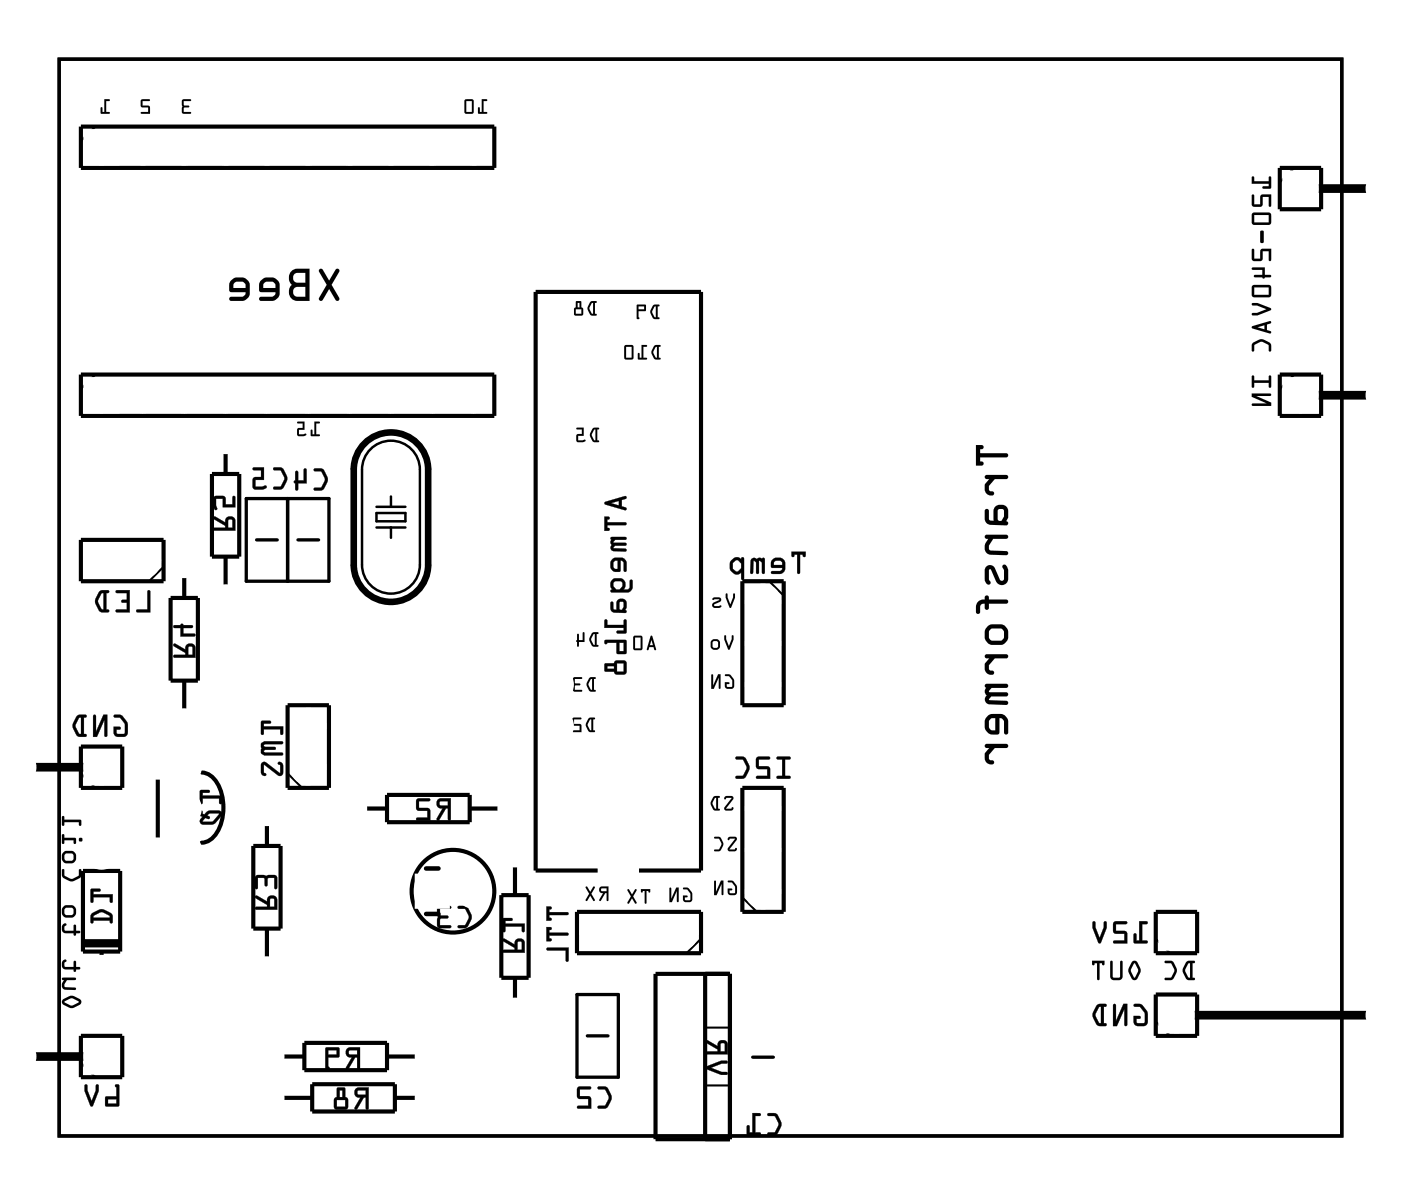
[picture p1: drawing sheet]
<svg xmlns="http://www.w3.org/2000/svg" width="86mm" height="73mm" viewBox="0 0 86 73" stroke-linecap="round" stroke-linejoin="round" font-family="sans-serif">
<path d="M3.6 3.6h78.8v66.2h-78.8zM15.1 30.6h5.1v5.1h-5.1zM15.8 33.2h1.2M17.7 30.6v5.1M18.3 33.2h1.3M35.5 61.1h2.5v5.1h-2.5zM36.1 63.7h1.3M46.2 65h1.3" fill="none" stroke="#000" stroke-width=".2"/>
<path d="M3.6 3.6h78.8v66.2h-78.8z" fill="none" stroke="#000" stroke-width=".06"/>
<g fill="none" stroke="#000" stroke-width=".25">
<path d="M5 7.8h25.4v2.5h-25.4zM78.6 10.3h2.6v2.6h-2.6zM5 23h25.4v2.6h-25.4zM5 33.2h5.1v2.5h-5.1zM10.5 36.7h1.7v5.1h-1.7zM11.3 35.4v1.3M13 29.1h1.7v5.1h-1.7zM13.9 27.8v1.3M13.9 34.2v1.8M45.6 35.7h2.6v7.6h-2.6zM78.6 23h2.6v2.6h-2.6zM5 45.9h2.5v2.5h-2.5z"/>
<path d="M5.1 53.5h2.3v5h-2.3zM6.2 53.3v.2M6.2 58.5v.3M9.7 47.9v3.6M11.3 41.8v1.9M12.4 47.5a1.92 1.92 0 0 1 1.3 2.1 2.34 2.34 0 0 1-1 2.1l-.3 .1M15.6 52h1.6v5.1h-1.6zM16.4 50.6v1.4M16.4 57.1v1.8M17.7 43.3h2.5v5.1h-2.5zM22.4 49.7h1.4M23.8 48.9h5.1v1.6h-5.1z"/>
<path d="M28.9 49.7h1.8M30.8 55h1.7v5.1h-1.7zM31.6 53.2v1.8M35.5 56h7.6v2.6h-7.6zM36.7 53.5h-3.8v-35.6h10.2v35.6h-3.8M40.3 59.8h4.5v10.2h-4.5zM43.3 59.8v10.2M45.6 48.4h2.6v7.6h-2.6zM71 56h2.6v2.6h-2.6zM5 63.7h2.5v2.5h-2.5zM17.4 64.9h1.3M17.4 67.5h1.8"/>
<path d="M18.7 64.1h5.1v1.7h-5.1zM19.2 66.6h5.1v1.7h-5.1zM23.8 64.9h1.8M24.3 67.5h1.3M31.6 60.1v1.3M71 61.1h2.6v2.6h-2.6z"/>
<circle cx="27.8" cy="54.8" r="2.54"/>
</g>
<path d="M26.2 56.2h.7M26.2 53.4h.7" fill="none" stroke="#000" stroke-width=".28"/>
<path d="M80.9 11.6h3.1M80.9 24.3h3.1M2.1 47.1h3.2M2.1 64.9h3.2M73.2 62.4h10.8" fill="none" stroke="#000" stroke-width=".53"/>
<g fill="none" stroke="#000" stroke-width=".13">
<path d="M5.9 7.8l-.9 .9M79.5 10.3l-.9 .9M5.9 23l-.9 .9M10.1 34.8l-.9 .9M47.3 35.7l.9 .9M79.5 23l-.9 .9M5 47.5l.9 .9M17.7 47.5l.9 .9M43.1 57.7l-.9 .9M45.6 55.2l.9 .8M71 57.7l.9 .9M5 65.3l.9 .9"/>
<path d="M43.3 66.7h1.5M43.3 63.2h1.5M71 62.8l.9 .9"/>
</g>
<path d="M5.1 58h2.3" fill="none" stroke="#000" stroke-width=".51"/>
<path d="M22.4 27.2a2.29 2.29 0 0 1 2.5-.5 2.29 2.29 0 0 1 1.4 2.2v5.8a2.29 2.29 0 0 1-2.3 2.3 2.29 2.29 0 0 1-2.3-2.3v-5.8l.1-.6 .2-.6z" fill="none" stroke="#000" stroke-width=".41"/>
<path d="M22.8 27.6a1.78 1.78 0 0 1 1.9-.4 1.78 1.78 0 0 1 1.1 1.7v5.8a1.78 1.78 0 0 1-1.8 1.8 1.78 1.78 0 0 1-1.8-1.8v-5.8l.1-.5zM23.1 31.5h1.8v.5h-1.8zM23.1 32.4h1.8M23.1 31.1h1.8M24 30.5v.6M24 32.4v.7" fill="none" stroke="#000" stroke-width=".15"/>
<g fill="#000">
<path d="M6.4 6.1h.3v.1h-.2v.7h.2v.1h-.5v-.4h.1v.3h.1zM8.7 6.1h.5v.1h-.4v.3h.4v.5h-.6l.1-.1h.4v-.3l-.4-.1zM11.2 6.1h.5v.1h-.4v.3h.3l-.3 .1v.3h.4v.1l-.5-.1z"/>
<path d="M6.4 6.1v.8h-.1v-.3h-.1v.4h.5v-.1h-.2v-.7h.2v-.1zM6.4 6.1h.4l-.1 .1h-.2v.7h.2v.1h-.5v-.4h.1v.3h.1z"/>
<path d="M8.7 6.1v.4l.4 .1v.3h-.4l-.1 .1h.6v-.5h-.4v-.3h.4v-.1zM8.7 6.1h.5v.1h-.4v.3h.4v.5h-.6l.1-.1h.4v-.3l-.5-.1z"/>
<path d="M11.2 6.1v.8l.5 .1v-.1h-.4v-.3l.3-.1h-.3v-.3h.4v-.1zM11.2 6.1h.5v.1h-.4v.3h.3l-.3 .1v.3h.4v.1l-.5-.1z"/>
<path d="M19.6 16.6v.1l.5 .8-.5 .8a.13 .13 0 0 0 .1 .2 .13 .13 0 0 0 .1-.1l.4-.6 .4 .6a.13 .13 0 0 0 .2 .1 .13 .13 0 0 0 0-.2l-.4-.8 .4-.8a.13 .13 0 0 0 0-.2 .13 .13 0 0 0-.2 .1l-.4 .6-.4-.6zM19.6 16.6h.2l.4 .6 .4-.6a.13 .13 0 0 1 .2-.1 .13 .13 0 0 1 0 .2l-.4 .8 .4 .8a.13 .13 0 0 1 0 .2 .13 .13 0 0 1-.2-.1l-.4-.6-.4 .6a.13 .13 0 0 1-.1 .1 .13 .13 0 0 1-.1-.2l.5-.8-.5-.8zM17.9 16.7l-.1 .4 .1 .4a.58 .58 0 0 0-.1 .6 .58 .58 0 0 0 .5 .4h.7v-2h-.7zM17.9 16.7l.4-.2h.7v2h-.7a.58 .58 0 0 1-.5-.4 .58 .58 0 0 1 .1-.6l-.1-.4zM18.1 17.7l.7-.1v.6h-.7l-.1-.3zM18.1 17.7l-.1 .3 .1 .2h.7v-.6zM18.1 16.8h.7v.6l-.7-.1-.1-.2zM18.1 16.8l-.1 .2 .1 .3 .7 .1v-.6zM16.1 17.2l-.2 .3 .1 .4 .9 .1-.1 .2h-.8a.13 .13 0 0 0-.1 .2 .13 .13 0 0 0 .1 .1h.8l.2-.2a1.05 1.05 0 0 0 .2-.9l-.2-.2a.63 .63 0 0 0-.6-.1zM16.1 17.2l.2-.1h.5l.4 .3a1.06 1.06 0 0 1-.1 .9l-.3 .2h-.8a.13 .13 0 0 1-.1-.1 .13 .13 0 0 1 .1-.2h.8l.1-.2-.9-.1-.1-.4zM16.2 17.4l.6-.1 .1 .2v.2h-.7zM16.3 17.4l-.1 .3h.7v-.2l-.1-.2zM14.2 17.2l-.1 .3v.4l1 .1-.2 .2h-.7a.13 .13 0 0 0-.1 .2 .13 .13 0 0 0 .1 .1h.7l.3-.2a1.05 1.05 0 0 0 .1-.9l-.1-.2a.63 .63 0 0 0-.7-.1zM14.2 17.2l.3-.1h.5l.3 .3a1.06 1.06 0 0 1-.1 .9l-.3 .2h-.7a.13 .13 0 0 1-.1-.1 .13 .13 0 0 1 .1-.2h.7l.2-.2-1-.1v-.4zM14.4 17.4l.5-.1 .2 .2v.2h-.8zM14.4 17.4l-.1 .3h.8v-.2l-.2-.2z"/>
<path d="M19.6 16.6v.1l.5 .8-.5 .8a.13 .13 0 0 0 .1 .2 .13 .13 0 0 0 .1-.1l.4-.6 .4 .6a.13 .13 0 0 0 .2 .1 .13 .13 0 0 0 0-.2l-.4-.8 .4-.8a.13 .13 0 0 0 0-.2 .13 .13 0 0 0-.2 .1l-.4 .6-.4-.6zM17.9 16.7l-.1 .4 .1 .4a.57 .57 0 0 0-.1 .6 .57 .57 0 0 0 .5 .4h.7v-2h-.7zM18.1 17.7l.7-.1v.6h-.7l-.1-.2zM18.1 16.8h.7v.6l-.7-.1-.1-.2zM16.1 17.2l-.2 .3 .1 .4 .9 .1-.1 .2h-.8a.13 .13 0 0 0-.1 .2 .13 .13 0 0 0 .1 .1h.8l.2-.2a1.05 1.05 0 0 0 .2-.9l-.2-.2a.63 .63 0 0 0-.6-.1zM16.2 17.4l.6-.1 .1 .2v.2h-.7zM14.2 17.2l-.1 .3v.4l1 .1-.2 .2h-.7a.13 .13 0 0 0-.1 .2 .13 .13 0 0 0 .1 .1h.7l.3-.2a1.05 1.05 0 0 0 .1-.9l-.1-.2a.63 .63 0 0 0-.7-.1zM14.4 17.4l.5-.1 .2 .2v.2h-.8z"/>
<path d="M29.6 6.1v.8h-.1v-.3h-.1v.4h.5v-.1h-.2v-.7h.2v-.1zM29.6 6.1h.3v.1h-.2v.7h.2v.1h-.5v-.4h.1v.3h.1zM28.6 6.1l-.1 .8 .5 .1 .1-.1v-.7l-.1-.1zM28.6 6.1h.4l.1 .1v.7l-.1 .1-.5-.1zM28.6 6.2h.4v.7h-.4zM28.6 6.2v.7h.4v-.7z"/>
<path d="M29.6 6.1v.8h-.1v-.3h-.1v.4h.5v-.1h-.2v-.7h.2v-.1zM28.6 6.1l-.1 .8 .5 .1 .1-.1v-.7l-.1-.1zM28.6 6.2h.4v.7h-.4z"/>
<path d="M36.3 18.6l-.2 .3v.2l.2 .3h.3l.1-.1h-.1v-.7l.1-.1zM36.3 18.6l.4-.1-.1 .1v.7h.1l-.1 .1h-.3l-.2-.3v-.2zM36.4 18.6v.7l-.2-.3zM36.4 18.6l-.2 .4 .2 .3v-.7zM35.4 18.5l-.1 .8 .5 .1v-.4l-.1-.1v-.4zM35.4 18.5h.3v.4l.1 .1v.4l-.5-.1zM35.4 19h.3v.3h-.3zM35.4 19v.3h.3v-.3zM35.5 18.6h.1v.3h-.1zM35.5 18.6v.3h.1v-.3z"/>
<path d="M36.3 18.6a.53 .53 0 0 0 0 .7h.4h-.1v-.7l.1-.1zM36.4 18.6v.7l-.2-.3zM35.4 18.5l-.1 .8 .5 .1v-.4l-.1-.1v-.4zM35.4 19h.3v.3h-.3zM35.5 18.6h.1v.3h-.1z"/>
<path d="M40.1 18.8l-.1 .3v.2l.2 .3h.3v-.1h-.1v-.7h.1zM40.1 18.8h.4h-.1v.7h.1v.1h-.3l-.2-.3v-.2zM40.2 18.8h.1v.7l-.2-.3zM40.2 18.8l-.1 .4 .2 .3v-.7zM39.1 18.7v.9h.1v-.5h.5v-.3zM39.1 18.7l.6 .1v.3h-.5v.5h-.1zM39.2 18.8h.4v.2h-.4zM39.2 18.8v.2h.4v-.2z"/>
<path d="M40.1 18.8a.53 .53 0 0 0 0 .8h.4l-.1-.1v-.7h.1zM40.2 18.8h.1v.7l-.2-.3zM39.1 18.7v.9h.1v-.5h.5v-.3zM39.2 18.8h.4v.2h-.4z"/>
<path d="M76.9 10.9v.4h1v.1l-.3 .1v.1h.5v-.8l-.1 .1-.1 .2h-.8v-.2zM76.9 12v.6l.1 .1h.5l.1-.6h.3l.1 .6h.1v-.8l-.6 .1-.1 .6h-.3v-.6zM76.9 13.1v.6l.1 .1h.9l.2-.1v-.5l-.1-.1zM77.1 13.2h.8v.5h-.8zM77.4 14.2v.7h.2v-.7zM76.9 15.3v.6l.1 .1h.5l.1-.6h.3l.1 .6h.1v-.7h-.6l-.1 .6h-.3v-.6zM76.9 16.5l.1 .1h.6v.3h-.5v.1h.5v.1l.5-.1v-.1h-.4v-.5zM76.9 17.6v.5l.1 .2h.9l.2-.1v-.5l-.1-.2zM77.1 17.7h.8v.4h-.8zM76.9 18.6l.1 .2h.2l.6 .2-.6 .2h-.2v.2h.3l.8-.4v-.1l-.8-.3zM76.9 20.1l.1 .1 1 .3 .1-.1-.3-.1v-.4h.3v-.2zM77.3 20.1l.4-.1v.2zM77 21.1l-.1 .1 .1 .4h.1v-.4l.4-.2 .4 .2 .1 .4h.1v-.1a.55 .55 0 0 0-.6-.7zM76.9 23.1l.1 .7h.1v-.3h.8l.1 .3h.1v-.7h-.1l-.1 .3h-.8v-.3zM76.9 24.2v.2l.9 .4h-.8l-.1 .1h.1h1.1v-.2l-.9-.4h.8h.1v-.1z"/>
<path d="M76.9 10.9v.4h1v.1l-.3 .1v.1h.5v-.8l-.1 .1-.1 .2h-.8v-.2zM76.9 10.9h.2v.2h.8l.1-.2 .1-.1v.8h-.5v-.2h.3v-.1h-1zM76.9 12v.6l.1 .1h.5l.1-.6h.3l.1 .6h.1v-.8l-.6 .1-.1 .6h-.3v-.6zM76.9 12h.2v.6h.3l.1-.6 .6-.1v.8h-.1l-.1-.6h-.3l-.1 .6h-.5l-.1-.1zM77 13.1l-.1 .6 .1 .1h.9l.2-.1v-.5l-.1-.1zM76.9 13.1h1.1l.1 .1v.5l-.2 .1h-.9l-.1-.1zM77.1 13.2h.8v.5h-.8zM77.1 13.2v.5h.8v-.5zM77.4 14.2v.7h.2v-.7zM77.4 14.2h.2v.7h-.2zM76.9 15.3v.6l.1 .1h.5l.1-.6h.3l.1 .6h.1v-.7h-.6l-.1 .6h-.3v-.6zM76.9 15.3h.2v.6h.3l.1-.6h.6v.7h-.1l-.1-.6h-.3l-.1 .6h-.5l-.1-.1zM76.9 16.5l.1 .1h.6v.3h-.5v.1h.5v.1l.5-.1v-.1h-.4v-.5zM76.9 16.5l.8-.1v.5h.4v.1l-.5 .1v-.1h-.5v-.1h.5v-.3h-.6zM77 17.6l-.1 .5 .1 .2h.9l.2-.1v-.5l-.1-.2zM76.9 17.6l1.1-.1 .1 .2v.5l-.2 .1h-.9l-.1-.2zM77.1 17.7h.8v.4h-.8zM77.1 17.7v.4h.8v-.4zM76.9 18.6l.1 .2h.2l.6 .2-.6 .2h-.2v.2h.3l.8-.4v-.1l-.8-.3zM76.9 18.6h.4l.8 .3v.1l-.8 .4h-.3v-.2h.2l.6-.2-.6-.2h-.2zM76.9 20.1l.1 .1 1 .3 .1-.1-.3-.1v-.4h.3v-.2zM76.9 20.1l1.2-.4v.2h-.3v.4l.3 .1v.1h-.1l-1-.3zM77.3 20.1l.4-.1v.2zM77.3 20.1l.4 .1v-.2zM77 21.1l-.1 .1 .1 .4h.1v-.4l.4-.2 .4 .2 .1 .4h.1v-.1a.55 .55 0 0 0-.6-.7zM77 21.1l.4-.2h.3l.4 .2v.5h-.1l-.1-.4-.4-.2-.4 .2v.4h-.1l-.1-.4zM76.9 23.1l.1 .7h.1v-.3h.8l.1 .3h.1v-.7h-.1l-.1 .3h-.8v-.3zM76.9 23.1h.2v.3h.8l.1-.3h.1v.7h-.1l-.1-.3h-.8v.3h-.1zM76.9 24.2v.2l.9 .4h-.8h-.1l.1 .1h1.1v-.2l-.9-.4h.8h.1v-.1zM76.9 24.2h1.2v.1h-.1h-.8l.9 .4v.2h-1.1h-.1l.1-.1h.8l-.9-.4z"/>
<path d="M9.1 36.3v1.2h-.7v.1h.8v-1.2zM7.1 36.3l.1 .1h.6v.5h-.3l-.1 .1h.1h.3v.5h-.6l-.1 .1h.9v-1.3zM6.1 36.4a.81 .81 0 0 0 0 1.1l.5 .1 .1-.1h-.2v-1.1h.2v-.1h-.4zM6.3 36.5l.1-.1v1.1l-.2-.1-.2-.4z"/>
<path d="M9.1 36.3v1.2l-.6-.1a.1 .1 0 0 0-.1 .1 .1 .1 0 0 0 .1 .1h.7v-1.2zM9.1 36.3l.1 .1v1.2h-.8v-.1h.7zM7.1 36.3l.1 .1h.6v.5h-.3a.1 .1 0 0 0-.1 .1 .1 .1 0 0 0 .1 0h.3v.5l-.6-.1a.1 .1 0 0 0-.1 .1 .1 .1 0 0 0 .1 .1h.8v-1.3zM7.1 36.3h.9v1.3h-.9l.1-.1h.6v-.5h-.3v-.1h.3v-.5h-.6zM6.1 36.4l-.3 .5 .1 .2 .2 .5h.5a.1 .1 0 0 0 .1-.1 .1 .1 0 0 0-.1-.1l-.1 .1v-1.1l.1 .1a.1 .1 0 0 0 .1-.1 .1 .1 0 0 0-.1-.1zM6.1 36.4l.2-.1h.4v.1h-.2v1.1h.2v.1h-.5l-.3-.5v-.3zM6.3 36.5l.1-.1v1.1l-.2-.1-.2-.4zM6.2 36.5l-.2 .5 .2 .4 .2 .1v-1.1z"/>
<path d="M13.1 31.8v.1l.7 .4v.1h-.6l-.1 .2h.1h1.3v-.6a.31 .31 0 0 0-.4-.3 .31 .31 0 0 0-.3 .4zM14 31.9l.3 .1v.4h-.3zM13.1 30.5v.5a.15 .15 0 0 0 0 .3 .15 .15 0 0 0 .2-.1v-.5h.4v.5h.8v-.7h-.2v.5h-.4v-.4l-.1-.1z"/>
<path d="M13.1 31.8v.1l.7 .4v.1h-.6a.1 .1 0 0 0-.1 .1 .1 .1 0 0 0 .1 .1h1.3v-.6a.32 .32 0 0 0-.4-.3 .32 .32 0 0 0-.3 .4l-.6-.4zM13.1 31.8h.1l.6 .3a.31 .31 0 0 1 .3-.4 .31 .31 0 0 1 .3 .3l.1 .6h-1.3h-.1l.1-.2h.6v-.1l-.7-.4zM14 31.9l.3 .1v.4h-.3zM14 31.9v.5h.3v-.4zM13.1 30.5v.5l.1 .3a.1 .1 0 0 0 .1 0 .1 .1 0 0 0 0-.1v-.5h.4v.5h.8v-.6a.1 .1 0 0 0-.1-.1 .1 .1 0 0 0-.1 .1v.4h-.4v-.4l-.1-.1zM13.2 30.5h.6v.1l.1 .4h.4v-.5h.1l.1 .7h-.8v-.6h-.4v.7h-.1l-.1-.2z"/>
<path d="M16.8 28.8v.1h.4l.3 .5-.3 .5h-.4v.1l.1 .1a.6 .6 0 0 0 .7-.6v-.3l-.2-.4-.2-.1zM15.5 28.8l.1 .1h.4v.4l-.4 .1-.1 .6 .2 .1h.4a.15 .15 0 0 0 .2 0 .15 .15 0 0 0 0-.3l-.6 .1v-.4h.5v-.8z"/>
<path d="M16.8 28.7v.2h.4l.3 .5-.3 .5h-.3a.1 .1 0 0 0-.1 .1 .1 .1 0 0 0 .1 .1l.5-.1 .3-.6-.4-.6zM16.8 28.8h.5l.3 .4a.83 .83 0 0 1-.3 .9h-.4l-.1-.1v-.1h.4l.3-.4v-.2l-.3-.4h-.4zM15.5 28.7l.1 .2h.4v.4l-.4 .1-.1 .6 .2 .1 .6-.1a.1 .1 0 0 0 .1-.1 .1 .1 0 0 0-.1-.1l-.6 .1v-.4h.5v-.8zM15.6 28.8l.6-.1v.8h-.5v.4l.6-.1 .1 .1-.1 .1-.6 .1-.2-.1 .1-.6 .4-.1v-.4h-.4z"/>
<path d="M19.3 25.9v.8h-.1v-.3h-.1v.4h.5v-.1h-.2v-.7h.2l.1-.1zM19.3 25.9h.4l-.1 .1h-.2v.7h.2v.1h-.5v-.4h.1v.3h.1zM18.3 25.9v.1h.3v.3h-.3v.4l.3 .1a.1 .1 0 0 0 .2 0 .11 .11 0 0 0-.1-.2l-.3 .1v-.3h.3v-.5zM18.3 25.9h.4v.5h-.3v.3l.4-.1v.2h-.4l-.1-.1v-.4h.3v-.3h-.3z"/>
<path d="M19.3 25.9v.8h-.1v-.3h-.1v.4h.5v-.1h-.2v-.7h.2l.1-.1zM18.3 25.9v.1h.3v.3h-.3v.4l.3 .1a.1 .1 0 0 0 .2 0 .11 .11 0 0 0-.1-.2l-.3 .1v-.3h.3v-.5z"/>
<path d="M19.3 28.8v.2h.4l.3 .5-.3 .5h-.4v.1h.1a.6 .6 0 0 0 .7-.5v-.3l-.2-.4-.2-.1zM18.2 29l-.1 .5v.1l.1 .5h.1v-.4h.5v-.8v-.1h-.1v.7h-.4v-.5z"/>
<path d="M19.3 28.8v.2h.4l.3 .5-.3 .5h-.3a.1 .1 0 0 0-.1 .1 .1 .1 0 0 0 .1 .1l.5-.1 .3-.6-.4-.7zM19.3 28.8h.5l.3 .5a.83 .83 0 0 1-.3 .8h-.4h-.1v-.1h.4l.3-.4v-.2l-.3-.4-.4-.1zM18.2 29l-.1 .5a.09 .09 0 0 0-.1 .1 .09 .09 0 0 0 .1 .1v.4a.1 .1 0 0 0 .1 .1 .1 .1 0 0 0 .1-.1v-.4h.5v-.8a.1 .1 0 0 0-.1-.1 .1 .1 0 0 0 0 .1v.6h-.4v-.5zM18.2 29h.1v.5h.4v-.7h.1v.1v.8h-.5v.4h-.1l-.1-.5v-.1z"/>
<path d="M36.4 38.9l-.2 .3v.2l.2 .3h.3l.1-.1h-.1v-.6l.1-.1zM36.4 38.9h.4l-.1 .1v.6h.1l-.1 .1h-.3l-.2-.3v-.2zM36.5 39v.6l-.2-.3zM36.5 39l-.2 .3 .2 .3v-.6zM35.5 39l-.1 .4 .1 .3 .1-.2h.3v-.6h-.1v.4h-.2v-.3zM35.5 39h.1v.3h.2v-.4h.1v.6h-.3l-.1 .2-.1-.3z"/>
<path d="M36.4 38.9a.53 .53 0 0 0 0 .8h.4l-.1-.1v-.6l.1-.1zM36.5 39v.6l-.2-.3zM35.5 39l-.1 .4 .1 .3 .1-.2h.3v-.6h-.1v.4h-.2v-.3z"/>
<path d="M36.4 26.3l-.2 .4 .1 .1 .1 .4h.4v-.1h-.1v-.7l.1-.1zM36.4 26.3h.4l-.1 .1v.7h.1v.1h-.4l-.1-.4-.1-.1zM36.5 26.4h.1v.7l-.2-.4zM36.5 26.4l-.1 .3 .2 .4v-.7zM35.4 26.3v.1h.4v.3h-.4v.4l.4 .1a.1 .1 0 0 0 .1 0 .1 .1 0 0 0 0-.2l-.4 .1v-.3h.4v-.5zM35.4 26.3h.5v.5h-.4v.3l.4-.1v.1l-.4 .1-.1-.1v-.4h.3v-.3h-.3z"/>
<path d="M36.4 26.3a.53 .53 0 0 0 0 .8h.4h-.1v-.7l.1-.1zM36.5 26.4h.1v.7l-.2-.4zM35.4 26.3v.1h.3v.3h-.3v.4l.4 .1a.1 .1 0 0 0 .1 0 .1 .1 0 0 0 0-.2l-.4 .1v-.3h.4v-.5z"/>
<path d="M37.1 30.9l.1 .1 1.2 .4 .1-.1v-.1l-.3-.1v-.4l.3-.1-.1-.1zM37.2 30.9l1.2-.4 .1 .1-.3 .1v.4l.2 .1 .1 .1-.1 .1-1.2-.4zM37.5 30.9l.5-.1v.3zM37.5 30.9l.5 .2v-.3zM37.1 31.7v.9h.3a.1 .1 0 0 0 .1-.1 .11 .11 0 0 0-.2-.1v-.1h1.1a.1 .1 0 0 0 .1-.1 .1 .1 0 0 0-.1-.1h-1.1v-.2a.11 .11 0 0 0 .2 0 .11 .11 0 0 0-.1-.2zM37.1 31.8h.3l-.1 .1v.2h1.1l.1 .1-1.2 .1v.2l.1 .1h-.3zM37.5 33v.3l.1 .2a.21 .21 0 0 0-.1 .2 .21 .21 0 0 0 .2 .2h.7a.1 .1 0 0 0 .1-.1 .1 .1 0 0 0-.1-.1h-.7l.1-.2h.6a.1 .1 0 0 0 .1-.1 .1 .1 0 0 0-.1 0l-.7-.1 .1-.1h.6a.1 .1 0 0 0 .1-.1 .1 .1 0 0 0-.1-.1zM37.5 33l1 .1-.1 .1h-.6l-.1 .1 .8 .1-.1 .1h-.6l-.1 .2h.7l.1 .2h-.8a.21 .21 0 0 1-.2-.2 .21 .21 0 0 1 .1-.2l-.1-.2zM37.6 34.3l-.1 .3v.3l.1 .2 .2 .1 .3-.1v-.6l.2 .1v.5a.1 .1 0 0 0 .1 .1 .1 .1 0 0 0 .1-.1v-.6l-.1-.1-.2-.1zM37.6 34.4l.6-.1 .2 .1 .1 .2v.5h-.2v-.5l-.1-.2h-.1v.7h-.3l-.2-.1-.1-.1v-.3zM37.8 34.5h.2v.5l-.3-.1zM37.8 34.5l-.1 .4 .3 .1v-.6zM37.6 35.6l-.1 .3v.2l.1 .1a.1 .1 0 0 0-.1 .1 .1 .1 0 0 0 .1 .1h1.1l.2-.2v-.5a.1 .1 0 0 0-.1-.1 .1 .1 0 0 0-.1 .1v.4l-.4 .1 .1-.2-.1-.4-.2-.1zM37.6 35.7l.2-.1h.4l.2 .2-.1 .4h.3l.1-.1v-.4l.1-.1 .1 .5-.1 .2-.2 .1h-1l-.1-.1a.19 .19 0 0 0 0-.3zM37.8 35.7h.3l.1 .1v.2l-.1 .2h-.3l-.1-.2zM37.7 35.7v.4l.2 .1h.2l.2-.2-.1-.2-.1-.1zM37.5 37v.4l.1 .2 .8 .1a.09 .09 0 0 0 .1-.1 .09 .09 0 0 0-.1-.1l.1-.4a.32 .32 0 0 0-.3-.3 .32 .32 0 0 0-.3 .3v.4l-.2-.1v-.4zM37.5 37h.2v.5h.2v-.4a.31 .31 0 0 1 .3-.3 .31 .31 0 0 1 .3 .3l-.1 .4 .1 .1h-.7l-.3-.1zM38.1 37h.2v.3l-.1 .2-.1-.1zM38.1 37v.4l.1 .1 .1-.2v-.3zM37.2 38.1l-.1 .5h1.2v.2l-.3-.1a.1 .1 0 0 0-.1 .1 .1 .1 0 0 0 .1 .1h.5v-.8a.1 .1 0 0 0-.1 0 .1 .1 0 0 0-.1 0v.3h-1v-.3zM37.2 38.1h.1v.3h1v-.3h.1l.1 .8h-.6v-.1h.4v-.2h-1.2zM37.2 39.3l-.1 .2a.09 .09 0 0 0 .1 .1 .09 .09 0 0 0 .1-.1h.6v.7l.6-.1-.1-.8zM37.2 39.4l1.2-.1 .1 .8-.6 .1v-.7h-.6l-.1 .1zM38.1 39.5h.2v.5h-.2zM38 39.5v.5h.3v-.5zM37.2 40.8v.5h.5l.2 .2h.4l.2-.2v-.5l-.1-.2h-.5l-.2 .2zM37.2 40.8h.5l.2-.2h.5l.1 .2v.5l-.2 .1h-.4l-.2-.1h-.5zM37.9 40.8h.4v.5h-.4zM37.9 40.8v.5h.4v-.5zM37.3 40.9h.4v.2h-.4zM37.3 40.9v.2h.4v-.2z"/>
<path d="M37.2 30.9v.1l1.2 .4 .1-.1v-.1l-.3-.1v-.4l.3-.1-.1-.1zM37.5 30.9l.5-.1v.3zM37.1 31.8v.8h.4l-.1-.1-.1-.1v-.1l1.2-.1-.1-.1h-1.1v-.2h.1l.1-.1zM37.5 33l.1 .8 .9 .1-.1-.2h-.7l.1-.2h.7l-.1-.1-.7-.1 .1-.1h.6l.1-.2zM37.6 34.4l-.1 .2v.3l.1 .2h.2h.3l.1-.6 .1 .1v.5h.2v-.5l-.1-.2-.2-.1zM37.8 34.5h.2v.5l-.3-.1zM37.6 35.6l-.1 .3 .1 .3-.1 .1 .1 .1h1l.3-.2-.1-.6-.1 .1v.4l-.4 .1 .1-.2-.1-.4-.2-.1zM37.8 35.7h.3l.1 .1v.2l-.1 .2h-.2l-.2-.2zM37.5 37v.5l.3 .1h.7l-.1-.1 .1-.4a.31 .31 0 0 0-.3-.3 .31 .31 0 0 0-.3 .3v.4h-.2v-.5zM38.1 37h.2v.3l-.1 .2-.1-.1zM37.2 38.1l-.1 .5h1.2v.2h-.4v.1h.6l-.1-.8h-.1v.3h-1v-.3zM37.2 39.4v.2l.1-.1h.6v.7l.6-.1-.1-.8zM38.1 39.5h.2v.5h-.2zM37.2 40.8v.5h.5l.2 .2h.4l.2-.2v-.5l-.1-.2h-.5l-.2 .2zM37.9 40.8h.4v.5h-.4zM37.3 40.9h.4v.2h-.4z"/>
<path d="M40 39.1l-.3 .8h.1l.1-.1h.3l.1 .2-.2-.9zM40 39.1h.1l.2 .9-.1-.2h-.3l-.1 .2-.1-.1zM40 39.3l.1 .4h-.2zM40 39.3l-.1 .3h.2zM38.9 39.1v.8l.5 .1 .1-.2v-.7h-.1zM38.9 39.1h.5h.1v.7l-.1 .2-.5-.1zM39 39.2h.4v.6h-.4zM39 39.2v.6h.4v-.6z"/>
<path d="M40 39.1l-.3 .8 .1 .1 .1-.2h.3l.1 .2-.2-.9zM40 39.3l.1 .3h-.2zM38.9 39.1v.8l.5 .1 .1-.2v-.7h-.1zM39 39.2h.4v.6h-.4z"/>
<path d="M40.2 21.3l-.2 .3v.2l.2 .3h.4v-.1h-.1v-.7l.1-.1zM40.2 21.3l.4-.1-.1 .1v.7h.1v.1h-.4l-.2-.3v-.2zM40.3 21.3h.1v.7l-.3-.4zM40.3 21.3l-.2 .3 .3 .4v-.7zM39.4 21.2v.8h-.1v-.3h-.1v.4h.5v-.1h-.2v-.7h.2l.1-.1zM39.4 21.2h.4l-.1 .1h-.2v.7h.2v.1h-.5v-.4h.1v.3h.1zM38.4 21.2v.8l.5 .1v-.1v-.7l-.1-.1zM38.4 21.2h.4l.1 .1v.7v.1l-.5-.1zM38.5 21.3h.3v.7h-.3zM38.5 21.3v.7h.3v-.7z"/>
<path d="M40.2 21.3a.53 .53 0 0 0 0 .7h.4h-.1v-.7l.1-.1zM40.3 21.3h.1v.7l-.3-.4zM39.4 21.2v.8h-.1v-.3h-.1v.4h.5v-.1h-.2v-.7h.2l.1-.1zM38.4 21.2v.8l.5 .1v-.1v-.7l-.1-.1zM38.5 21.3h.3v.7h-.3z"/>
<path d="M44.5 39.1v.2l.2 .6h.1l.3-.6v-.2h-.1l-.2 .6-.2-.6zM44.5 39.1h.1l.2 .6 .2-.6h.1v.2l-.3 .6h-.1l-.2-.6zM43.6 39.6a.35 .35 0 0 0 .7 0 .35 .35 0 0 0-.7 0zM43.6 39.6a.35 .35 0 0 1 .7 0 .35 .35 0 0 1-.7 0zM43.8 39.4l.3 .1v.3h-.3zM43.8 39.4v.3l.3 .1v-.3z"/>
<path d="M44.5 39.1v.2l.2 .6h.1l.3-.6v-.2h-.1l-.2 .6-.2-.6zM43.6 39.6a.35 .35 0 0 0 .7 0 .35 .35 0 0 0-.7 0zM43.8 39.4l.3 .1v.3h-.3z"/>
<path d="M44.6 36.5v.2l.2 .6 .1 .1 .3-.7v-.2h-.2l-.1 .6-.2-.6zM44.6 36.5h.1l.2 .6 .1-.6h.2v.2l-.3 .7-.1-.1-.2-.6zM43.8 36.8v.1h.4l-.4 .2v.2l.1 .1 .4-.1v-.1h-.4l.3-.2a.15 .15 0 0 0 .1-.2 .15 .15 0 0 0-.1-.1zM43.8 36.8l.4-.1 .1 .1v.2l-.4 .2h.4v.1l-.4 .1a.18 .18 0 0 1-.1-.2 .18 .18 0 0 1 .1-.2l.3-.2-.4 .1z"/>
<path d="M44.6 36.5v.2l.2 .6 .1 .1 .3-.7v-.2h-.2l-.1 .6-.2-.6zM43.8 36.8v.1l.4-.1-.3 .2a.18 .18 0 0 0-.1 .2 .18 .18 0 0 0 .1 .2l.4-.1v-.1h-.4l.3-.2a.15 .15 0 0 0 .1-.2 .15 .15 0 0 0-.1-.1z"/>
<path d="M48.6 33.9l.1 .3h.1v-.1h.2v1.1l.1 .1 .1-1.2h.1l.1 .1 .1-.3zM47.5 34.4l-.1 .2v.3l.7 .1-.2 .1h-.5v.1h.7l.1-.2v-.6l-.3-.1h-.3zM47.6 34.5h.4l.1 .2h-.6zM46.2 34.3l-.1 .9h.2v-.7l.2 .1v.6h.1l.1-.7 .1 .1v.6h.2v-.9zM44.9 34.4v.2a.54 .54 0 0 0 .4 .7l.2-.1v.4h.2v-1.3a.09 .09 0 0 0-.1 0 .09 .09 0 0 0-.1 .1l-.2-.2zM45.1 34.6l.2-.2 .2 .2v.3l-.2 .2-.3-.1z"/>
<path d="M48.6 33.9v.2a.11 .11 0 0 0 .2 .1 .1 .1 0 0 0 0-.1h.2v1.1a.1 .1 0 0 0 .1 .1 .1 .1 0 0 0 .1-.1v-1.1h.1a.11 .11 0 0 0 .1 .1 .11 .11 0 0 0 .1 0v-.3zM48.6 33.9h.9l-.1 .3-.1-.1h-.2v1.2l-.1-.1v-1.1h-.2l-.1 .1zM47.5 34.4l-.1 .2v.3h.7l-.2 .2h-.4a.1 .1 0 0 0-.1 .1 .1 .1 0 0 0 .1 .1h.5l.1-.1 .1-.1v-.5l-.2-.3h-.4zM47.5 34.4l.1-.1h.3l.3 .1v.6l-.1 .2h-.7v-.1h.5l.2-.1v-.1h-.7v-.3zM47.6 34.5h.4l.1 .2h-.6zM47.6 34.5l-.1 .2h.6l-.1-.2zM46.2 34.3l-.1 .9a.1 .1 0 0 0 .1 .1 .1 .1 0 0 0 .1-.1v-.7l.2 .1-.1 .6a.1 .1 0 0 0 .1 .1 .1 .1 0 0 0 .1-.1l.1-.7 .1 .1v.6a.1 .1 0 0 0 .1 .1 .1 .1 0 0 0 .1-.1v-.9zM46.2 34.3h.8v.9h-.2v-.6l-.1-.2-.1 .8h-.1v-.6l-.2-.2v.8h-.2zM44.9 34.4l-.1 .2a.5 .5 0 0 0 .3 .7h.2l.2-.1v.4a.1 .1 0 0 0 .1 .1 .1 .1 0 0 0 .1-.1v-1.3a.1 .1 0 0 0-.1-.1 .11 .11 0 0 0-.1 .2l-.2-.2zM45 34.4l.3-.1 .2 .1 .1-.1h.1v1.3h-.1l-.1-.4-.1 .1h-.2l-.3-.3v-.4zM45.1 34.6l.2-.2 .2 .2v.3l-.2 .2-.3-.2zM45 34.6v.4l.3 .1 .2-.2v-.3l-.2-.2z"/>
<path d="M60 27.4v1.2h.3a.13 .13 0 0 0 .1-.1 .13 .13 0 0 0-.1-.1h-.1v-.3h1.6a.13 .13 0 0 0 .1-.1 .13 .13 0 0 0-.1-.1h-1.6v-.3h.1a.13 .13 0 0 0 .1-.1 .13 .13 0 0 0-.1-.1zM60.5 29.2v.2h.3l-.3 .3a.47 .47 0 0 0 0 .5 .47 .47 0 0 0 .5 .2 .15 .15 0 0 0 .1-.2 .15 .15 0 0 0-.3 0v-.3l.3-.5h.7a.13 .13 0 0 0 .1-.1 .13 .13 0 0 0-.1-.1zM60.5 31.3v.6a.38 .38 0 0 0 .4 .4h.9a.13 .13 0 0 0 .1-.1 .13 .13 0 0 0-.1-.2l.1-.2v-.4a.46 .46 0 0 0-.4-.4 .46 .46 0 0 0-.5 .4l.1 .6h-.2l-.1-.1-.1-.5zM61.3 31.3h.3l.1 .1v.3l-.2 .3-.2-.1zM60.5 32.9v.2h.2a.55 .55 0 0 0-.2 .6 .55 .55 0 0 0 .4 .4h.9a.13 .13 0 0 0 .1-.1 .13 .13 0 0 0-.1-.1l-.9-.1-.1-.1v-.2l.2-.4h.8a.13 .13 0 0 0 .1-.1 .13 .13 0 0 0-.1-.1zM60.6 34.8a.99 .99 0 0 0 .1 1.1 .14 .14 0 0 0 .2-.1 .14 .14 0 0 0-.1-.2v-.5v-.1l.4 .7a.39 .39 0 0 0 .4 .2 .39 .39 0 0 0 .3-.3v-.5l-.1-.4a.17 .17 0 0 0-.2 .1 .17 .17 0 0 0 .1 .3v.5l-.1 .1-.2-.1-.3-.8-.3-.1zM60.1 37l-.1 .1v.5a.13 .13 0 0 0 .1 .1 .13 .13 0 0 0 .1-.1l.1-.4 .2-.1v.3a.13 .13 0 0 0 .1 .1 .13 .13 0 0 0 .2-.1v-.3h1a.13 .13 0 0 0 .1-.1 .13 .13 0 0 0-.1-.2h-1v-.1a.13 .13 0 0 0-.2-.1 .13 .13 0 0 0-.1 .1v.1zM60.7 38.5h-.1a.64 .64 0 0 0-.1 .7l.2 .3a1.02 1.02 0 0 0 .8 .1h.2l.2-.3v-.5l-.1-.3a1.05 1.05 0 0 0-.9-.1zM60.9 38.7h.7l.1 .1v.5l-.2 .1h-.6l-.1-.2v-.4zM60.5 40.2v.2l.3 .1-.3 .3a.47 .47 0 0 0 0 .5 .47 .47 0 0 0 .5 .2 .16 .16 0 0 0 .1-.3 .15 .15 0 0 0-.3 0v-.3l.3-.4h.7a.13 .13 0 0 0 .1-.2 .13 .13 0 0 0-.1-.1zM60.5 42.1v.1l.1 .1a.31 .31 0 0 0 0 .4l-.1 .3 .2 .3h1.1a.13 .13 0 0 0 .1-.1 .13 .13 0 0 0-.1-.1l-1-.1 .1-.2h.9a.13 .13 0 0 0 .1-.1 .13 .13 0 0 0-.1-.2h-1l.1-.2h.9a.13 .13 0 0 0 .1-.2 .13 .13 0 0 0-.1-.1zM60.7 44h-.1a.63 .63 0 0 0-.1 .7l.1 .3a.68 .68 0 0 0 .8 .1v-1l.2 .1 .1 .1v.7a.13 .13 0 0 0 .1 .1 .13 .13 0 0 0 .1-.1v-.7l-.1-.3a1.05 1.05 0 0 0-.9-.1zM60.9 44.2l.2-.1v.8h-.2l-.1-.2v-.4zM60.5 45.8v.1l.3 .1-.3 .3a.47 .47 0 0 0 0 .5 .47 .47 0 0 0 .5 .2 .15 .15 0 0 0 .1-.2 .16 .16 0 0 0-.3-.1v-.3l.3-.4h.7a.13 .13 0 0 0 .1-.2 .13 .13 0 0 0-.1-.1z"/>
<path d="M60 27.4v1.2h.3a.13 .13 0 0 0 .1-.1 .13 .13 0 0 0-.1-.1h-.1v-.3h1.6a.13 .13 0 0 0 .1-.1 .13 .13 0 0 0-.1-.1h-1.6v-.3h.1a.13 .13 0 0 0 .1-.1 .13 .13 0 0 0-.1-.1zM60 27.3h.3a.13 .13 0 0 1 .1 .2 .13 .13 0 0 1-.1 .1h-.1v.3h1.6a.13 .13 0 0 1 .1 .1 .13 .13 0 0 1-.1 .1h-1.6v.3h.1a.13 .13 0 0 1 .1 .1 .13 .13 0 0 1-.1 .1h-.3zM60.5 29.2v.2h.3l-.3 .3a.52 .52 0 0 0 .5 .8 .13 .13 0 0 0 .1-.2 .13 .13 0 0 0-.2-.1l-.1-.1v-.2l.3-.5h.7a.13 .13 0 0 0 .1-.1 .13 .13 0 0 0-.1-.1zM60.5 29.2h1.3a.13 .13 0 0 1 .1 .1 .13 .13 0 0 1-.1 .1h-.7l-.3 .5v.3a.2 .2 0 0 1 .2 0 .2 .2 0 0 1 0 .2 .46 .46 0 0 1-.5-.1 .46 .46 0 0 1 0-.6l.3-.3h-.3zM60.5 31.3v.6a.38 .38 0 0 0 .4 .4h.9a.13 .13 0 0 0 .1-.1 .13 .13 0 0 0-.1-.2l.1-.2v-.4a.46 .46 0 0 0-.4-.4 .46 .46 0 0 0-.5 .4l.1 .6h-.2l-.1-.1-.1-.5zM60.5 31.3l.2 .1 .1 .5 .1 .1h.2l-.1-.6a.46 .46 0 0 1 .5-.4 .46 .46 0 0 1 .4 .4v.4l-.1 .2a.13 .13 0 0 1 .1 .2 .13 .13 0 0 1-.1 .1h-.9a.38 .38 0 0 1-.4-.4zM61.3 31.3h.3l.1 .1v.3l-.2 .3-.2-.1zM61.3 31.3v.6l.2 .1 .2-.3v-.3l-.1-.1zM60.5 32.9v.2h.2l-.1 .3a.49 .49 0 0 0 .3 .7h.9a.13 .13 0 0 0 .1-.1 .13 .13 0 0 0-.1-.1l-.9-.1-.1-.1v-.2l.2-.4h.8a.13 .13 0 0 0 .1-.1 .13 .13 0 0 0-.1-.1zM60.5 32.9h1.3a.13 .13 0 0 1 .1 .1 .13 .13 0 0 1-.1 .1h-.8l-.2 .4v.2l.1 .1 .9 .1a.13 .13 0 0 1 .1 .1 .13 .13 0 0 1-.1 .1h-.9a.55 .55 0 0 1-.4-.4 .55 .55 0 0 1 .2-.6h-.2zM60.6 34.8a.99 .99 0 0 0 .1 1.1 .14 .14 0 0 0 .2-.1 .14 .14 0 0 0-.1-.2v-.5v-.1l.5 .8 .3 .2a.39 .39 0 0 0 .3-.4v-.5l-.1-.4a.14 .14 0 0 0-.2 .1 .14 .14 0 0 0 .1 .2v.6l-.1 .1-.2-.1-.3-.8-.3-.1zM60.6 34.8l.2-.1 .3 .1 .3 .8 .2 .1 .1-.1v-.6a.15 .15 0 0 1-.1-.2 .15 .15 0 0 1 .2-.1 .88 .88 0 0 1-.1 1.2h-.3l-.1-.1-.5-.8v.1v.5a.17 .17 0 0 1 .1 .2 .17 .17 0 0 1-.2 .1 .97 .97 0 0 1-.1-1.1zM60.1 37l-.1 .1v.5a.13 .13 0 0 0 .1 .1 .13 .13 0 0 0 .1-.1l.1-.4 .2-.1v.3a.13 .13 0 0 0 .1 .1 .13 .13 0 0 0 .2-.1v-.3h1a.13 .13 0 0 0 .1-.1 .13 .13 0 0 0-.1-.2h-1v-.1a.13 .13 0 0 0-.2-.1 .13 .13 0 0 0-.1 .1v.1zM60.1 37l.4-.2v-.1a.13 .13 0 0 1 .1-.1 .13 .13 0 0 1 .2 .1v.1h1a.13 .13 0 0 1 .1 .2 .13 .13 0 0 1-.1 .1h-1v.3a.13 .13 0 0 1-.2 .1 .13 .13 0 0 1-.1-.1v-.3l-.2 .1-.1 .4a.13 .13 0 0 1-.1 .1 .13 .13 0 0 1-.1-.1v-.5zM60.7 38.5a.64 .64 0 0 0-.2 .7l.2 .3a1.02 1.02 0 0 0 .8 .1h.2l.2-.3v-.5l-.1-.3a1.05 1.05 0 0 0-.9-.1zM60.7 38.5l.2-.1a1.06 1.06 0 0 1 .9 .1l.1 .3v.5l-.2 .3h-.2a1.02 1.02 0 0 1-.8-.1l-.2-.2v-.5zM60.9 38.7h.7l.1 .1v.5l-.2 .1h-.6l-.1-.2v-.4zM60.9 38.7l-.1 .1v.4l.1 .2h.6l.2-.1v-.5l-.1-.1zM60.5 40.2v.2l.3 .1-.3 .3a.52 .52 0 0 0 .5 .7 .13 .13 0 0 0 .1-.2 .13 .13 0 0 0-.2-.1l-.1-.1v-.2l.3-.4h.7a.13 .13 0 0 0 .1-.2 .13 .13 0 0 0-.1-.1zM60.5 40.2h1.3a.13 .13 0 0 1 .1 .1 .13 .13 0 0 1-.1 .2h-.7l-.3 .4v.3a.2 .2 0 0 1 .2 0 .2 .2 0 0 1 0 .2v.1a.46 .46 0 0 1-.5-.2 .46 .46 0 0 1 0-.5l.3-.3-.3-.1zM60.5 42.1v.1l.1 .1a.31 .31 0 0 0 0 .4 .31 .31 0 0 0-.1 .4 .31 .31 0 0 0 .3 .2h1a.13 .13 0 0 0 .1-.1 .13 .13 0 0 0-.1-.1l-1-.1 .1-.2h.9a.13 .13 0 0 0 .1-.1 .13 .13 0 0 0-.1-.2h-1l.1-.2h.9a.13 .13 0 0 0 .1-.2 .13 .13 0 0 0-.1-.1zM60.5 42.1l1.3-.1a.13 .13 0 0 1 .1 .1 .13 .13 0 0 1-.1 .2h-.9l-.1 .2h1a.13 .13 0 0 1 .1 .2 .13 .13 0 0 1-.1 .1h-.9l-.1 .2 1 .1a.13 .13 0 0 1 .1 .1 .13 .13 0 0 1-.1 .1h-1a.31 .31 0 0 1-.3-.2 .31 .31 0 0 1 .1-.4 .31 .31 0 0 1 0-.4l-.1-.1zM60.7 44a.63 .63 0 0 0-.2 .7l.1 .3a.68 .68 0 0 0 .8 .1v-1l.2 .1 .1 .1v.7a.13 .13 0 0 0 .1 .1 .13 .13 0 0 0 .1-.1v-.7l-.1-.3a1.05 1.05 0 0 0-.9-.1zM60.7 44l.2-.1a1.06 1.06 0 0 1 .9 .1l.1 .3v.7a.13 .13 0 0 1-.1 .1 .13 .13 0 0 1-.1-.1v-.7l-.3-.2v1h-.4l-.3-.1-.2-.2v-.5zM60.9 44.2l.3-.1v.8h-.3l-.1-.2v-.4zM60.9 44.2l-.1 .1v.4l.1 .2h.2v-.8zM60.5 45.8v.1l.3 .1-.3 .3a.52 .52 0 0 0 .5 .7 .13 .13 0 0 0 .1-.2 .13 .13 0 0 0-.2-.1l-.1-.1v-.2l.3-.4h.7a.13 .13 0 0 0 .1-.2 .13 .13 0 0 0-.1-.1zM60.5 45.7h1.3a.13 .13 0 0 1 .1 .1 .13 .13 0 0 1-.1 .2h-.7l-.3 .4v.3a.2 .2 0 0 1 .2 0 .2 .2 0 0 1 0 .2v.1a.46 .46 0 0 1-.5-.2 .46 .46 0 0 1 0-.5l.3-.3-.3-.1z"/>
<path d="M5.6 56.1v.6h.1v-.1h1l.1 .1h.1v-.5a.8 .8 0 0 0-1.2-.1zM5.8 56.3l.4-.2 .5 .2v.1h-1zM5.6 54.6v.9l.1-.1v-.3h1l.1 .3h.1v-.4h-1.2v-.2h.4l.1-.1z"/>
<path d="M5.6 56.1v.6a.1 .1 0 0 0 .1 .1 .1 .1 0 0 0 0-.1v-.1h1v.1a.1 .1 0 0 0 .1 .1 .1 .1 0 0 0 .1-.1v-.5l-.5-.3h-.2zM5.7 56.1l.4-.2h.3l.5 .3v.5h-.1v-.1h-1.1v.1h-.1v-.4zM5.8 56.3l.4-.2 .5 .2v.1h-1zM5.7 56.3v.1h1.1l-.1-.2-.4-.1zM5.6 54.6v.8a.1 .1 0 0 0 .1 .1 .1 .1 0 0 0 0-.1v-.3h1v.3a.1 .1 0 0 0 .1 .1 .1 .1 0 0 0 .1-.1v-.4h-1.2v-.2h.4a.1 .1 0 0 0 .1-.1 .1 .1 0 0 0-.1-.1zM5.6 54.6l.6 .1-.1 .1h-.4v.2h1.2v.4h-.1v-.3h-1.1v.3l-.1 .1z"/>
<path d="M7 43.9v.2h.4l.3 .4v.5l-.1 .1h-.4v-.3h.2v-.1h-.4l.1 .5 .1 .1h.5l.2-.3a.92 .92 0 0 0-.6-1.1zM5.7 43.9v1.4h.3l.4-1.1v1l.1 .1 .1-1.4h-.2l-.5 1.1v-1zM4.7 44a.81 .81 0 0 0 0 1.2l.5 .1 .1-.1-.1-.1v-1h.1v-.1l-.4-.1zM4.9 44.1h.1v1h-.2l-.2-.5z"/>
<path d="M7 43.9v.2h.4l.2 .3v.7h-.4v-.3h.1a.1 .1 0 0 0 .1 0 .1 .1 0 0 0-.1-.1h-.3l.1 .5 .1 .1 .6-.1 .1-.2-.1-.7-.3-.4zM7 44l.3-.1 .2 .1a.9 .9 0 0 1 .2 1.3h-.5l-.2-.2v-.4h.4v.1h-.2v.3h.4l.1-.1-.1-.6-.2-.3h-.4zM5.7 43.9v1.4h.3l.4-1.1v1a.1 .1 0 0 0 .1 .1 .1 .1 0 0 0 .1-.1v-1.3h-.2l-.5 1.1v-1zM5.8 44h.1v1l.5-1.1h.2l-.1 1.4-.1-.1v-1l-.4 1.1h-.3zM4.7 44l-.2 .5v.3l.3 .5h.4a.1 .1 0 0 0 .1-.1 .1 .1 0 0 0-.1-.1v-1a.1 .1 0 0 0 .1-.1 .1 .1 0 0 0-.1-.1zM4.7 44l.2-.1 .4 .1v.1h-.2v1h.2v.2l-.5-.1-.3-.4v-.4zM4.9 44.1h.1v1h-.2l-.2-.5zM4.9 44.1l-.3 .5 .2 .5h.2v-1z"/>
<path d="M10.7 39.6v.1l.7 .4v.1h-.7v.2h1.3v-.6a.31 .31 0 0 0-.4-.2 .31 .31 0 0 0-.2 .3zM11.6 39.8h.2v.4h-.2zM10.7 38.4v.2h.4v.5h.9l-.1-.2h-.6v-.3h.5v-.2h-.5l-.1-.1-.1 .1z"/>
<path d="M10.7 39.6v.1l.7 .4v.1h-.7a.1 .1 0 0 0-.1 .1 .1 .1 0 0 0 .1 .1h1.3v-.6a.32 .32 0 0 0-.4-.3 .32 .32 0 0 0-.2 .4l-.6-.3zM10.7 39.6h.1l.6 .3a.31 .31 0 0 1 .2-.3 .31 .31 0 0 1 .4 .2v.6h-1.3v-.1h.7v-.2l-.7-.4zM11.6 39.8h.2v.4h-.2zM11.6 39.7v.6h.2v-.5zM10.7 38.4v.2h.4v.5h.8a.1 .1 0 0 0 .1-.1 .1 .1 0 0 0-.1-.1h-.6v-.3h.5a.1 .1 0 0 0 .1-.1 .1 .1 0 0 0-.1-.1h-.5a.09 .09 0 0 0-.1-.1 .09 .09 0 0 0-.1 .1zM10.7 38.5l.4-.1 .1-.1 .1 .1h.5v.2h-.5v.3h.6l.1 .2h-.9v-.5h-.4z"/>
<path d="M12.3 49.8v.3l.1 .1-.1 .3 .1 .2a.91 .91 0 0 0 1.2-.7v-.1l-.2-.1h-.6l-.2 .3-.1-.1-.1-.2zM12.8 50h.7l-.4 .5h-.6l.1-.2h.2a.11 .11 0 0 0 .1-.1 .11 .11 0 0 0-.2-.1zM12.3 48.6v.8h.1l.1-.3h1v.3h.1v-.5h-1.1v-.2h.3l.1-.1z"/>
<path d="M12.3 49.8v.3l.1 .1-.1 .2v.2a.92 .92 0 0 0 1.3-.4v-.3l-.1-.1h-.6l-.3 .3-.1-.1-.1-.2zM12.3 49.8h.1v.2l.2 .1 .2-.3h.6a.21 .21 0 0 1 .2 .1 .21 .21 0 0 1 0 .3l-.4 .4a.97 .97 0 0 1-.8 .1l-.1-.2 .2-.3-.2-.1zM12.7 50.1l.2-.1h.6l-.4 .5h-.6l.1-.2h.2a.12 .12 0 0 0 .1-.1 .12 .12 0 0 0-.2-.1zM12.8 50l-.1 .1a.11 .11 0 0 1 .2 .1 .11 .11 0 0 1-.1 .1h-.2l-.1 .2h.6l.4-.5h-.6zM12.3 48.6v.7a.1 .1 0 0 0 .1 .1 .1 .1 0 0 0 .1-.1v-.2h1v.2a.1 .1 0 0 0 0 .1 .1 .1 0 0 0 .1-.1v-.4h-1.1v-.2h.3a.1 .1 0 0 0 .1-.1 .1 .1 0 0 0-.1-.1zM12.3 48.6h.6l-.1 .1h-.4v.2h1.2v.5h-.1v-.3h-1.1v.3h-.1z"/>
<path d="M15.7 55.1v.1l.7 .4v.1h-.7v.2h.1h1.2v-.6a.31 .31 0 0 0-.3-.3 .31 .31 0 0 0-.3 .4zM16.6 55.2l.2 .1 .1 .4h-.3zM15.7 53.8v.8h.1v-.7l.4 .1 .1 .4v.1l.1-.1 .1-.4 .4-.1v.7h.1v-.7l-.1-.1z"/>
<path d="M15.7 55.1v.1l.7 .4v.1h-.6a.1 .1 0 0 0-.1 .1 .1 .1 0 0 0 .1 .1h1.2v-.6a.32 .32 0 0 0-.3-.3 .32 .32 0 0 0-.3 .4l-.6-.4zM15.7 55.1l.1-.1 .6 .4a.31 .31 0 0 1 .3-.4 .31 .31 0 0 1 .3 .3v.6h-1.2l-.1-.1v-.1h.7v-.1l-.7-.4zM16.6 55.2l.2 .1 .1 .4h-.3zM16.6 55.2v.5h.3v-.4zM15.7 53.8v.8a.1 .1 0 0 0 .1 .1 .1 .1 0 0 0 .1-.1l-.1-.7 .4 .1 .1 .4a.1 .1 0 0 0 0 .1 .1 .1 0 0 0 .1-.1l.1-.4 .4-.1-.1 .7a.1 .1 0 0 0 .1 .1 .1 .1 0 0 0 .1-.1v-.7l-.1-.1zM15.7 53.8h1.2l.1 .1v.7h-.1v-.7l-.4 .1-.1 .4-.1 .1v-.1l-.1-.4-.4-.1v.7h-.1z"/>
<path d="M16.1 46.9l-.1 .6 .2 .2 .2-.1-.2-.1v-.5l.9 .7 .3-.1v-.5l-.2-.3-.1 .1 .1 .1v.5l-.9-.7zM16 45.7v.6l.2 .1h1.2l-.1-.2h-1.1l.1-.1h.6v-.1v-.1h-.6h-.1l.1-.2h1l.1-.1h-.1h-1.1zM16.1 44.3v.9l.1-.1v-.3h1v.3h.2v-.5h-1.2v-.1h.4v-.2z"/>
<path d="M16.1 46.9l-.1 .6 .3 .2a.13 .13 0 0 0 0-.1 .13 .13 0 0 0-.1-.1v-.5l.9 .7a.21 .21 0 0 0 .3-.2v-.5l-.2-.2a.13 .13 0 0 0-.1 .2 .13 .13 0 0 0 .1 .1v.4l-.8-.6zM16.1 46.9l.2-.1 .9 .7v-.4l-.1-.2 .1-.1 .2 .2v.5a.2 .2 0 0 1-.3 .1l-.9-.6v.5l.1 .1h-.2l-.1-.1zM16.1 45.6v.7l.1 .1h1.1a.1 .1 0 0 0 .1-.1 .1 .1 0 0 0-.1-.1h-1.1l.1-.1h.6a.1 .1 0 0 0 .1-.1 .1 .1 0 0 0-.1-.1h-.6l-.1-.1 1.1-.1a.1 .1 0 0 0 .1-.1 .1 .1 0 0 0-.1-.1h-1.1zM16.1 45.7l.1-.1h1.1l.1 .1h-.1h-1l-.1 .2h.1h.6v.1l-.6 .1-.1 .1 1.1 .1 .1 .1h-1.2l-.2-.2zM16.1 44.3l-.1 .8a.1 .1 0 0 0 .1 .1 .1 .1 0 0 0 .1-.1v-.3h1v.3a.1 .1 0 0 0 .1 .1 .1 .1 0 0 0 .1-.1v-.5h-1.2v-.1h.4a.1 .1 0 0 0 .1-.1 .1 .1 0 0 0-.1-.1zM16.1 44.3l.5 .1v.1h-.4v.2l1.2-.1v.5h-.2v-.3h-1v.3h-.1z"/>
<path d="M26.9 49.1a.32 .32 0 0 0-.1 .4 .32 .32 0 0 0 .4 .2l-.4 .7h.2l.4-.7h.1v.6l.1 .1 .1-1.3zM27 49.3l.5-.1v.3h-.4zM25.6 49.1v.6l.1 .1h.6v.4h-.6l-.1 .2h.8v-.7h-.7v-.5h.6l.1-.1z"/>
<path d="M26.9 49.1a.32 .32 0 0 0-.1 .4 .32 .32 0 0 0 .4 .2l-.4 .6a.1 .1 0 0 0 .1 .1 .1 .1 0 0 0 .1 0l.4-.7h.1v.6a.1 .1 0 0 0 .1 .1 .1 .1 0 0 0 .1-.1v-1.2h-.6zM26.9 49.1h.8l-.1 1.3-.1-.1v-.6h-.1l-.4 .7h-.2l.4-.7a.31 .31 0 0 1-.3-.2 .31 .31 0 0 1 0-.4zM27 49.3l.5-.1v.3h-.4zM27 49.3l.1 .2h.4v-.3zM25.6 49.1v.7h.7v.4h-.6a.1 .1 0 0 0-.1 .1 .1 .1 0 0 0 .1 .1h.7v-.7h-.7v-.5h.6a.1 .1 0 0 0 .1-.1 .1 .1 0 0 0-.1 0zM25.6 49.1h.8l-.1 .1h-.6v.5h.7v.7h-.8l.1-.1h.6v-.5h-.6l-.1-.1z"/>
<path d="M28.1 55.7l.1 .1 .4 .1 .2 .5-.2 .4-.4 .1-.1 .1h.1a.6 .6 0 0 0 .8-.6l-.1-.2-.2-.4-.2-.1zM26.9 55.7v1.2l.1 .1h.7v-.1h-.7l.1-.4 .4-.1h.1l-.1-.1-.4-.1-.1-.3h.6l.1-.2z"/>
<path d="M28.1 55.7l.1 .2h.4l.2 .5-.2 .4-.4 .1a.1 .1 0 0 0-.1 0 .1 .1 0 0 0 .1 .1h.5l.3-.6-.3-.7zM28.1 55.7h.6l.2 .5a.83 .83 0 0 1-.3 .8h-.4l-.1-.1h.1h.4l.2-.4v-.2l-.2-.4-.4-.1zM26.9 55.7v1.2l.1 .1h.6a.1 .1 0 0 0 .1-.1 .1 .1 0 0 0-.1 0h-.6l.1-.4h.4a.1 .1 0 0 0 .1-.1 .1 .1 0 0 0-.1-.1l-.4-.1-.1-.3h.6a.1 .1 0 0 0 .1-.1 .1 .1 0 0 0-.1-.1zM26.9 55.7h.8l-.1 .1h-.6l.1 .4 .4 .1v.1l-.4 .1-.1 .4h.7v.1h-.7l-.1-.1z"/>
<path d="M30.9 57.7v.1l.7 .5v.1h-.7v.1h.1h1.2v-.6a.31 .31 0 0 0-.3-.2 .31 .31 0 0 0-.3 .3zM31.8 57.9h.3v.5h-.3zM30.9 56.4v.9l.1-.1 .1-.3h1v.3h.1v-.4h-1.1v-.2h.3l.1-.1z"/>
<path d="M30.9 57.7v.2l.7 .4v.1h-.6a.1 .1 0 0 0-.1 .1 .1 .1 0 0 0 .1 .1h1.2v-.7a.32 .32 0 0 0-.3-.2 .32 .32 0 0 0-.3 .3l-.6-.3zM30.9 57.7h.1l.6 .4a.31 .31 0 0 1 .3-.4 .31 .31 0 0 1 .3 .2v.6h-1.2h-.1v-.1h.7v-.2l-.7-.4zM31.8 57.9h.2l.1 .5h-.3zM31.8 57.9v.5h.3v-.5zM30.9 56.4v.8a.1 .1 0 0 0 .1 .1 .1 .1 0 0 0 .1-.1v-.3h1v.3a.1 .1 0 0 0 .1 .1 .1 .1 0 0 0 0-.1v-.4h-1.1v-.2h.3a.1 .1 0 0 0 .1-.1 .1 .1 0 0 0-.1-.1zM30.9 56.4l.6 .1-.1 .1h-.4v.2h1.2v.4h-.1v-.3h-1.1v.3l-.1 .1z"/>
<path d="M33.6 55.7v.9l.3-.1v-.1h-.2v-.2h1.2l-.1-.1h-1.1v-.2h.2v-.1zM33.6 57v.8h.3v-.1h-.2v-.2l1.2-.1-.1-.1h-1.1v-.1l.2-.1v-.1zM33.6 58.3l.1 .1h1.1v.7h.1v-.9z"/>
<path d="M33.6 55.7v.9h.2a.1 .1 0 0 0 .1-.1 .11 .11 0 0 0-.2-.1v-.2h1.1a.1 .1 0 0 0 .1-.1 .1 .1 0 0 0-.1-.1l-1.1 .1v-.2a.11 .11 0 0 0 .2 0 .11 .11 0 0 0-.1-.2zM33.6 55.7l.3 .1-.2 .1v.2h1.1l.1 .1h-1.2v.2l.2 .1-.3 .1zM33.6 57v.9h.2a.11 .11 0 0 0 .1-.2 .1 .1 0 0 0-.2 0v-.2h1.1a.1 .1 0 0 0 .1-.1 .1 .1 0 0 0-.1-.1h-1.1v-.1a.11 .11 0 0 0 .2-.1 .11 .11 0 0 0-.1-.1zM33.6 57h.3l-.2 .1v.2h1.1l.1 .1-1.2 .1v.2l.2 .1h-.3zM33.6 58.3l.1 .1h1.1v.6a.1 .1 0 0 0 0 .1 .1 .1 0 0 0 .1-.1v-.8zM33.6 58.3l1.3-.1v.8h-.1v-.6h-1.1z"/>
<path d="M36.2 44.2l-.2 .3v.2l.2 .3h.3v-.1h-.1v-.7l.2-.1zM36.2 44.2l.4-.1-.2 .1v.7h.1v.1h-.3l-.2-.3v-.2zM36.3 44.2v.7l-.2-.4zM36.3 44.2l-.2 .3 .2 .4v-.7zM35.2 44.1v.4l.4 .1v.3h-.4v.1h.5v-.5h-.4v-.3h.4v-.1zM35.2 44.1h.5v.1h-.4v.3h.4v.5h-.5v-.1h.4v-.3l-.4-.1z"/>
<path d="M36.2 44.2a.53 .53 0 0 0 0 .7h.4h-.2v-.7l.2-.1zM36.3 44.2v.7l-.2-.4zM35.2 44.1v.4l.4 .1v.3h-.4v.1h.5v-.5h-.4v-.3h.4v-.1z"/>
<path d="M36.2 41.7l-.2 .3 .1 .2 .1 .3h.4v-.1h-.1v-.7l.1-.1zM36.2 41.7l.4-.1-.1 .1v.7h.1v.1h-.4l-.1-.3-.1-.2zM36.3 41.7h.1v.7l-.3-.3zM36.3 41.7l-.1 .4 .2 .3v-.7zM35.2 41.6v.8l.5 .1v-.1h-.4v-.3h.4l-.4-.1v-.3h.4l.1-.1zM35.2 41.6h.6l-.1 .1h-.4v.3l.4 .1h-.4v.3h.4v.1l-.5-.1z"/>
<path d="M36.2 41.7a.53 .53 0 0 0 0 .8h.4l-.1-.1v-.7l.1-.1zM36.3 41.7h.1v.7l-.2-.3zM35.2 41.6v.8l.5 .1v-.1h-.4v-.3h.4l-.4-.1v-.3h.4l.1-.1z"/>
<path d="M36.9 54.5a.21 .21 0 0 0-.1 .3 .21 .21 0 0 0 .3 .1l-.3 .4h.1l.3-.4h.1v.4l.1 .1v-.9zM36.9 54.5h.5v.9l-.1-.1v-.4h-.1l-.3 .5-.1-.1 .3-.4a.21 .21 0 0 1-.3-.1 .21 .21 0 0 1 .1-.3zM36.9 54.6h.4v.2h-.3zM36.9 54.6l.1 .2h.3v-.2zM36 54.5l.2 .4-.2 .4h.1l.2-.3 .2 .4-.2-.5 .2-.4h-.1l-.1 .3-.2-.3zM36 54.5h.1l.2 .3 .1-.3h.1l-.2 .4 .2 .5-.2-.4-.2 .3h-.1l.2-.4z"/>
<path d="M36.9 54.5a.21 .21 0 0 0-.1 .3 .21 .21 0 0 0 .3 .1l-.3 .4 .1 .1 .3-.5h.1v.4l.1 .1v-.9zM36.9 54.6h.4v.2h-.3zM36 54.5l.2 .4-.2 .4h.1l.2-.3 .2 .4-.2-.5 .2-.4h-.1l-.1 .3-.2-.3z"/>
<path d="M39.4 54.6v.2h.2v.7h.1v-.7h.2l.1-.2zM39.4 54.6h.6l-.1 .3-.2-.1v.7h-.1v-.7l-.2 .1zM38.6 54.7l.2 .4-.3 .4h.2l.1-.3 .3 .3-.2-.4 .2-.4h-.1l-.2 .3-.1-.3zM38.6 54.7h.1l.1 .3 .2-.3h.1l-.2 .4 .2 .4-.3-.3-.1 .3h-.2l.3-.4z"/>
<path d="M39.4 54.6v.3l.2-.1v.7h.1v-.7l.2 .1 .1-.3zM38.6 54.7l.2 .4-.3 .4h.2l.1-.3 .3 .3-.2-.4 .2-.4h-.1l-.2 .3-.1-.3z"/>
<path d="M42 54.6v.1h.2l.2 .3v.3h-.3v-.2h.1l-.2-.1v.4h.4l.1-.1a.62 .62 0 0 0-.2-.7zM42 54.6h.3l.2 .3v.4l-.1 .1h-.3l-.1-.1v-.3l.2 .1h-.1v.2h.3v-.4l-.2-.2-.2-.1zM41.1 54.6v.8h.2l.3-.7v.7h.1v-.9h-.2l-.3 .7v-.6zM41.1 54.6h.1v.6l.3-.7h.2v.9h-.1v-.6l-.3 .6h-.2z"/>
<path d="M42 54.6v.1h.2l.2 .3v.3h-.3v-.2h.1v-.1h-.2v.4h.4l.1-.1a.57 .57 0 0 0-.5-.8zM41.1 54.6v.8h.2l.3-.6v.6h.1v-.9h-.2l-.3 .7v-.6z"/>
<path d="M44.5 49v.1l.1-.1 .4 .1-.5 .6 .1 .1h.4v-.2l-.1 .1h-.3l.5-.7-.2-.1zM44.5 49l.4-.1 .2 .1-.5 .7h.3l.1-.1v.2h-.4l-.1-.1 .4-.6-.3-.1-.1 .1zM43.8 49l-.1 .3v.2l.2 .3h.3v-.1h-.1v-.7h.1zM43.8 49h.4h-.1v.7h.1v.1h-.3l-.2-.3v-.2zM43.9 49h.1v.7l-.2-.3zM43.9 49l-.1 .4 .2 .3v-.7z"/>
<path d="M44.5 49v.1l.1-.1 .3 .1-.4 .6 .1 .1h.4v-.2l-.1 .1h-.3l.5-.7-.2-.1zM43.8 49a.53 .53 0 0 0 0 .8h.4l-.1-.1v-.7h.1zM43.9 49h.1v.7l-.2-.3z"/>
<path d="M44.6 41.5l.2 .1 .2 .2-.1 .4h-.2l-.1-.2h.2v-.1h-.3l.1 .4h.4l.1-.1a.62 .62 0 0 0-.2-.7zM44.5 41.5h.3l.3 .3v.4l-.1 .1h-.4l-.1-.1v-.3l.3 .1h-.2l.1 .2h.3v-.4l-.2-.2-.3-.1zM43.7 41.5v.8h.2l.3-.7v.7l.1-.9h-.2l-.3 .7v-.6zM43.7 41.5h.1v.6l.3-.7h.2l-.1 .9v-.7l-.3 .7h-.2z"/>
<path d="M44.6 41.5l.2 .1 .2 .2-.1 .4h-.2l-.1-.2h.2v-.1h-.3l.1 .4h.3l.2-.1a.57 .57 0 0 0-.5-.8zM43.7 41.5v.8h.2l.3-.7v.7l.1-.9h-.2l-.3 .7v-.6z"/>
<path d="M44.8 51.5l-.1 .1 .2-.1 .3 .1-.5 .6 .1 .1h.4v-.2l-.1 .1h-.3l.5-.7-.2-.1zM44.8 51.5l.3-.1 .2 .1-.5 .7h.3l.1-.1v.2h-.4l-.1-.1 .5-.6-.3-.1-.2 .1zM43.9 51.4v.1h.3l.1 .4-.1 .3h-.3v.1a.41 .41 0 0 0 .5-.4l-.2-.5zM43.9 51.4h.3l.2 .4v.3l-.2 .2h-.3v-.1h.3l.1-.3-.1-.4h-.3z"/>
<path d="M44.8 51.5l-.1 .1 .2-.1 .3 .1-.5 .6 .1 .1h.4v-.2l-.1 .1h-.3l.5-.7-.2-.1zM43.9 51.4v.1h.3l.1 .4-.1 .3h-.3v.1a.41 .41 0 0 0 .5-.4l-.2-.5z"/>
<path d="M44.7 54.1v.1l.3 .1 .2 .2-.1 .4h-.3v-.2h.2v-.1h-.3l.1 .4h.4l.1-.2a.62 .62 0 0 0-.2-.6zM44.7 54.1h.3l.3 .3v.4l-.1 .2h-.4l-.1-.1v-.3h.3l-.2 .1 .1 .2 .3-.1-.1-.3-.1-.3h-.3zM43.9 54.1v.9h.1l.3-.7v.7h.1v-.9h-.1l-.3 .7v-.6zM43.9 54.1l.1 .1v.6l.3-.7h.1v.9h-.1v-.7l-.3 .7h-.1z"/>
<path d="M44.7 54.1v.1l.3 .1 .2 .2-.1 .4h-.3v-.2h.2v-.1h-.3l.1 .4h.3l.2-.1a.57 .57 0 0 0-.5-.8zM43.9 54.1v.9h.1l.3-.7v.7h.1v-.9h-.1l-.3 .7v-.6z"/>
<path d="M47.7 46.5l.1 .2h.3v1h-.3l-.1 .1 .8 .1v-.2h-.3v-1h.3l.1-.1zM46.5 46.5v.7l.1 .1h.5v.4h-.6v.1l.8 .1v-.8h-.7v-.4h.6l.1-.1zM45.2 46.5v.2h.4l.3 .5-.3 .5h-.4v.1l.1 .1a.6 .6 0 0 0 .7-.6v-.3l-.2-.4-.2-.1z"/>
<path d="M47.7 46.5l.1 .2h.3v1h-.3a.1 .1 0 0 0-.1 .1 .1 .1 0 0 0 .1 .1h.7a.1 .1 0 0 0 .1-.1 .1 .1 0 0 0-.1-.1h-.3v-1h.3a.1 .1 0 0 0 .1-.1 .1 .1 0 0 0-.1-.1zM47.7 46.5l.9 .1-.1 .1h-.3v1h.3v.1h-.8l.1-.1h.3v-1h-.3zM46.5 46.5v.7l.6 .1v.4h-.6a.1 .1 0 0 0-.1 .1 .1 .1 0 0 0 .1 .1h.8v-.8h-.7v-.4h.6a.1 .1 0 0 0 .1-.1 .1 .1 0 0 0-.1-.1zM46.5 46.6h.8l-.1 .1h-.6v.4h.7v.8l-.8-.1v-.1h.6v-.4h-.5l-.1-.1zM45.2 46.5v.2h.4l.3 .5-.3 .5h-.3a.1 .1 0 0 0-.1 .1 .1 .1 0 0 0 .1 .1l.5-.1 .3-.6-.4-.7zM45.2 46.5h.5l.3 .5a.83 .83 0 0 1-.3 .8l-.4 .1-.1-.1v-.1h.4l.3-.4v-.2l-.3-.4h-.4z"/>
<path d="M70 56.6v1.2h-.2v-.4h-.1v.5l.8 .1v-.2h-.3v-1h.3v-.1zM68.4 56.7v.6l.2 .1h.5v.4h-.6l-.1 .1 .9 .1-.1-.7-.6-.1v-.4h.6l.1-.1zM67.2 56.6l-.1 .4 .4 .9 .1 .1 .4-1v-.3h-.2v.3l-.2 .6-.3-.6v-.3z"/>
<path d="M70 56.6v1.2h-.2v-.4a.1 .1 0 0 0-.1-.1 .1 .1 0 0 0-.1 .1l.1 .6h.7a.1 .1 0 0 0 .1-.1 .1 .1 0 0 0-.1-.1h-.2v-1h.2a.1 .1 0 0 0 .1-.1 .1 .1 0 0 0-.1-.1zM70 56.6l.5 .1v.1h-.3v1h.3v.2l-.8-.1v-.5h.1v.4h.2zM68.4 56.7v.6l.7 .1v.4h-.6a.1 .1 0 0 0-.1 .1 .1 .1 0 0 0 .1 .1h.8l-.1-.7-.6-.1v-.4h.6a.1 .1 0 0 0 .1-.1 .1 .1 0 0 0-.1-.1zM68.4 56.7h.8v.1h-.6v.4l.6 .1 .1 .7-.9-.1 .1-.1h.6v-.4h-.5l-.2-.1zM67.1 56.6v.4l.5 1 .4-1v-.3a.1 .1 0 0 0-.1-.1 .1 .1 0 0 0-.1 .1v.3l-.2 .6-.3-.6v-.3zM67.2 56.6l.1 .1v.3l.3 .7 .2-.7v-.3h.2v.3l-.4 1-.1-.1-.4-.9z"/>
<path d="M3.9 61.4l-.1 .2 .1 .1 .4 .2 .6-.1a.2 .2 0 0 0 0-.4l-.5-.2zM4 61.5l.4-.2 .4 .3-.4 .2zM3.8 60.1v.1h.1a.33 .33 0 0 0-.1 .4 .33 .33 0 0 0 .2 .2h.7l-.1-.1h-.6v-.2l.1-.3h.5l.1-.1zM3.9 59l-.1 .3 .1 .3h.6l.1 .1 .1-.1 .2-.1v-.1h-.2l-.1-.4-.1 .1v.3h-.5v-.2l.1-.2h-.1zM3.9 56.8l-.1 .3 .1 .2 .6 .1 .1 .1 .1-.1 .2-.1v-.1h-.2l-.1-.4-.1 .1v.3h-.5v-.2l.1-.2-.1-.1zM3.8 56a.45 .45 0 0 0 .9 0 .45 .45 0 0 0-.9 0zM4 55.8h.4l.1 .1v.3h-.1h-.4v-.1zM3.8 53.4v.1a.55 .55 0 0 0 .6 .7l.6-.3v-.5l-.1 .1-.1 .3-.4 .2-.4-.2-.1-.3zM3.8 52.7a.45 .45 0 0 0 .9 0 .45 .45 0 0 0-.9 0zM4 52.5h.4l.1 .1v.2l-.1 .1h-.4v-.1zM3.8 51.3v.6l.1-.1 .1-.2h.5v.2h.2l-.1-.3h-.6l-.1-.2zM4.8 51.6a.15 .15 0 0 0 .3 0 .15 .15 0 0 0-.3 0zM3.8 50.2v.6l.1-.1 .1-.2h.8l.1 .2h.1v-.3h-1l-.1-.2z"/>
<path d="M3.9 61.4l-.1 .2 .1 .1 .4 .2 .6-.1a.2 .2 0 0 0 0-.4l-.5-.2zM3.9 61.4l.5-.2 .5 .2a.2 .2 0 0 1 0 .4l-.6 .1-.4-.2-.1-.1zM4 61.5l.4-.2 .4 .3-.4 .2zM4 61.5l.4 .3 .4-.2-.4-.3zM3.8 60.1v.1h.1l-.1 .2a.3 .3 0 0 0 .2 .4h.7l-.1-.1h-.6v-.2l.1-.3h.5l.1-.1zM3.8 60.1h.9l-.1 .1h-.5l-.1 .3v.2h.6l.1 .1h-.7a.33 .33 0 0 1-.2-.2 .33 .33 0 0 1 .1-.4h-.1zM3.9 59l-.1 .3 .1 .3h.6l.1 .1 .1-.1 .2-.1v-.1h-.2l-.1-.3h-.1v.3h-.5v-.2l.1-.2h-.1zM3.9 59h.1h.1l-.1 .2v.2h.5v-.3l.1-.1 .1 .4h.2v.1l-.2 .1-.1 .1-.1-.1h-.6l-.1-.3zM3.9 56.8l-.1 .3 .1 .2 .6 .1 .1 .1 .1-.1 .2-.1v-.1h-.2l-.1-.4-.1 .1v.3h-.5v-.2l.1-.2-.1-.1zM3.9 56.8l.1-.1 .1 .1-.1 .2v.2h.5v-.3l.1-.1 .1 .4h.2v.1l-.2 .1-.1 .1-.1-.1-.6-.1-.1-.2zM3.8 56a.45 .45 0 0 0 .9 0 .45 .45 0 0 0-.9 0zM3.8 56a.45 .45 0 0 1 .9 0 .45 .45 0 0 1-.9 0zM4 55.8h.4l.1 .1v.3h-.1h-.4v-.1zM4 55.8v.3v.1h.4h.1v-.3l-.1-.1zM3.8 53.4v.1a.55 .55 0 0 0 .6 .7l.6-.3v-.5l-.1 .1-.1 .3-.4 .2-.4-.2-.1-.3zM3.8 53.4l.2 .1v.3l.4 .2 .4-.2v-.3l.2-.1v.4l-.4 .3-.3 .1-.5-.3zM3.8 52.6a.45 .45 0 0 0 .9 0 .45 .45 0 0 0-.9 0zM3.8 52.7a.45 .45 0 0 1 .9 0 .45 .45 0 0 1-.9 0zM4 52.5h.4l.1 .1v.2l-.1 .1h-.4v-.1zM4 52.5v.3v.1h.4l.1-.1v-.2l-.1-.1zM3.8 51.3v.6l.1-.1 .1-.2h.5v.2h.2l-.1-.3h-.6l-.1-.2zM3.8 51.3h.2v.2h.6l.1 .3h-.2v-.2h-.5v.2l-.2 .1zM4.8 51.6a.15 .15 0 0 0 .3 0 .15 .15 0 0 0-.3 0zM4.8 51.6a.15 .15 0 0 1 .3 0 .15 .15 0 0 1-.3 0zM3.8 50.2v.6l.1-.1 .1-.2h.8l.1 .2h.1v-.3h-1l-.1-.2zM3.8 50.2h.2v.2h1v.3h-.1l-.1-.2h-.8v.2l-.2 .1z"/>
<path d="M7.1 66.7l.1 .7h-.7v.6l.8-.1v-1.2v-.1zM6.6 67.6h.6v.2h-.6zM5.2 66.7v.3l.3 .9 .2 .1 .4-1v-.3h-.2v.3l-.3 .7-.2-.7v-.3z"/>
<path d="M7.1 66.7l.1 .7h-.7v.6l.8-.1v-1.2v-.1zM7.1 66.7h.2v1.2l-.8 .1v-.6h.7zM6.6 67.6h.6v.2h-.6zM6.6 67.5v.3h.6v-.3zM5.2 66.7v.3l.4 1 .5-1v-.3a.1 .1 0 0 0-.1-.1 .1 .1 0 0 0-.1 .1v.3l-.3 .7-.2-.7v-.3zM5.2 66.7h.2v.3l.2 .7 .3-.7v-.3h.2v.3l-.4 1-.2-.1-.3-.9z"/>
<path d="M21.3 64.4a.32 .32 0 0 0 0 .4 .32 .32 0 0 0 .3 .2l-.3 .7h.1l.4-.7h.1v.6l.2 .1v-1.3zM21.5 64.6l.4-.1v.3h-.4zM20 64.4v1.2l.2 .1 .1-.1h-.1v-.6h.6l.1-.5-.1-.1zM20.2 64.5h.5v.3h-.5z"/>
<path d="M21.3 64.4a.32 .32 0 0 0 0 .4 .32 .32 0 0 0 .3 .2l-.3 .6a.1 .1 0 0 0 0 .1 .1 .1 0 0 0 .1 0l.4-.7h.1v.6a.1 .1 0 0 0 .1 .1 .1 .1 0 0 0 .1-.1v-1.2h-.6zM21.3 64.4h.8v1.3l-.1-.1v-.6h-.2l-.4 .7h-.1l.3-.7a.31 .31 0 0 1-.3-.2 .31 .31 0 0 1 0-.4zM21.5 64.6l.4-.1v.3h-.4zM21.4 64.6l.1 .2h.5v-.3zM20 64.4v1.2l.2 .1a.09 .09 0 0 0 .1-.1 .09 .09 0 0 0-.1 0v-.6h.6l.1-.5-.1-.1zM20 64.4h.8v.1v.5h-.6v.6v.1l-.2-.1zM20.2 64.5h.5v.3h-.5zM20.2 64.5v.3h.5v-.3z"/>
<path d="M21.9 66.9a.32 .32 0 0 0-.1 .4 .32 .32 0 0 0 .3 .2l-.3 .6 .1 .1 .5-.7h.1v.6l.1 .1v-1.4zM22 67h.5v.3h-.5zM20.7 66.9v.5l-.2 .2v.5l.2 .1h.6l.1-.2v-.4l-.2-.2v-.5zM20.7 67.6h.5v.4h-.5zM20.9 67h.1v.4h-.1z"/>
<path d="M21.9 66.9a.32 .32 0 0 0-.1 .4 .32 .32 0 0 0 .3 .2l-.3 .6a.1 .1 0 0 0 0 .1 .1 .1 0 0 0 .2 0l.4-.7h.1v.6a.1 .1 0 0 0 .1 .1 .1 .1 0 0 0 .1-.1v-1.3h-.7zM21.9 66.9l.7-.1v1.4l-.1-.1v-.7h-.2l-.4 .8-.1-.1 .4-.7a.31 .31 0 0 1-.4-.1 .31 .31 0 0 1 .1-.4zM22 67h.5v.3h-.5zM22 67v.3h.5v-.3zM20.7 66.9v.5l-.2 .2v.5l.2 .1h.6l.1-.2v-.4l-.2-.2v-.5zM20.7 66.9h.5v.5l.2 .2v.4l-.1 .2h-.6l-.2-.1v-.5l.2-.2zM20.7 67.6h.5v.4h-.5zM20.7 67.6v.4h.5v-.4zM20.9 67h.1v.4h-.1zM20.9 67v.4h.1v-.4z"/>
<path d="M36.7 66.8l.1 .1 .4 .1 .2 .5-.2 .4-.4 .1-.1 .1h.1a.6 .6 0 0 0 .8-.6l-.1-.2-.2-.4-.2-.1zM35.5 66.8v.6l.1 .1h.5v.5h-.6v.1h.8v-.7h-.7v-.5h.6l.1-.1z"/>
<path d="M36.7 66.8l.1 .1 .4 .1 .2 .5-.2 .4h-.4a.1 .1 0 0 0-.1 .1 .1 .1 0 0 0 .1 .1l.5-.1 .3-.5-.3-.7zM36.7 66.8h.6l.2 .5a.83 .83 0 0 1-.3 .8h-.4l-.1-.1h.1h.4l.2-.4v-.3l-.2-.3-.4-.1zM35.5 66.8v.7h.6v.5l-.6-.1a.1 .1 0 0 0-.1 .1 .1 .1 0 0 0 .1 .1h.8v-.7h-.7v-.5l.6 .1a.1 .1 0 0 0 .1-.1 .1 .1 0 0 0-.1-.1zM35.5 66.8h.8l-.1 .1h-.6v.5h.7v.7h-.8v-.1h.7v-.5h-.6l-.1-.1z"/>
<path d="M43.4 65.6v.1l.9 .4 .4-.1v-.1h-.4l-.6-.3 .6-.2h.4v-.2h-.4zM43.4 64v.1l.7 .4v.1h-.7v.1v.1h1.3v-.6a.31 .31 0 0 0-.4-.3 .31 .31 0 0 0-.2 .4zM44.3 64.1l.2 .1v.4h-.2z"/>
<path d="M43.4 65.6v.1l.9 .4h.3a.1 .1 0 0 0 .1-.1 .1 .1 0 0 0-.1-.1h-.3l-.6-.3 .6-.2h.3a.1 .1 0 0 0 .1-.1 .1 .1 0 0 0-.1-.1h-.3zM43.4 65.5l.9-.3h.4v.1l-.4 .1-.6 .2 .6 .3h.4v.1l-.4 .1-.9-.4zM43.4 63.9v.2l.7 .4v.1h-.7a.1 .1 0 0 0-.1 .1 .1 .1 0 0 0 .1 .1h1.3v-.6a.32 .32 0 0 0-.3-.3 .32 .32 0 0 0-.3 .4l-.6-.4zM43.4 64l.1-.1 .6 .4a.31 .31 0 0 1 .2-.4 .31 .31 0 0 1 .4 .3v.6h-1.3v-.1v-.1h.7v-.1l-.7-.4zM44.3 64.1l.2 .1v.4h-.2zM44.3 64.1v.5h.2v-.4z"/>
<path d="M47.2 68.4v.2h.4l.2 .5-.2 .5h-.4l-.1 .1 .1 .1a.6 .6 0 0 0 .8-.6v-.3l-.2-.4-.2-.1zM46.2 68.4v1.2h-.1v-.4h-.2v.5l.8 .1v-.2h-.3v-1h.3v-.1z"/>
<path d="M47.2 68.4v.2h.4l.2 .5-.2 .5h-.4a.1 .1 0 0 0-.1 .1 .1 .1 0 0 0 .1 .1l.6-.1 .2-.6-.3-.7zM47.2 68.4l.5 .1 .3 .4a.83 .83 0 0 1-.4 .8l-.4 .1v-.1v-.1h.4l.2-.4v-.2l-.2-.4h-.4zM46.2 68.4v1.2h-.1v-.4a.1 .1 0 0 0-.1-.1 .1 .1 0 0 0-.1 .1v.5l.8 .1a.1 .1 0 0 0 .1-.1 .1 .1 0 0 0-.1-.1h-.3v-1h.3a.1 .1 0 0 0 .1-.1 .1 .1 0 0 0-.1-.1zM46.2 68.4l.5 .1v.1h-.3v1h.3v.2l-.8-.1v-.5h.1v.4h.2z"/>
<path d="M69.7 61.7v.2h.4l.2 .4v.5v.1l-.5-.1v-.2h.2l.1-.1-.5-.1 .1 .6 .2 .1 .5-.1 .1-.2a.92 .92 0 0 0-.5-1.1zM68.4 61.7v1.4h.2l.5-1.1v1l.1 .1 .1-1.4h-.3l-.4 1v-.9zM67.4 61.8a.81 .81 0 0 0 0 1.2l.5 .1 .1-.1-.2-.1v-1l.2-.1-.4-.1zM67.5 61.9h.1v1l-.1-.1-.2-.4z"/>
<path d="M69.7 61.7v.2h.3l.3 .3v.6h-.4l-.1-.2h.2a.1 .1 0 0 0 .1-.1 .1 .1 0 0 0-.1-.1h-.4l.1 .6 .2 .1 .5-.1 .1-.2v-.7l-.4-.4zM69.7 61.7h.3l.2 .1a.9 .9 0 0 1 .2 1.2h-.6l-.1-.1-.1-.5 .5 .1-.1 .1h-.2l.1 .3h.4l.1-.1-.1-.6-.3-.3h-.3zM68.4 61.7v1.4h.2l.5-1.1v1a.1 .1 0 0 0 .1 .1 .1 .1 0 0 0 .1-.1v-1.3h-.3l-.4 1v-.9zM68.4 61.7l.2 .1v1l.4-1.1h.3l-.1 1.3h-.1v-1l-.5 1.1h-.2zM67.4 61.8l-.3 .5 .1 .3 .2 .4 .5 .1a.1 .1 0 0 0 .1-.1 .1 .1 0 0 0-.1-.1h-.1v-1h.1a.1 .1 0 0 0 .1-.1 .1 .1 0 0 0-.1-.1zM67.4 61.8l.2-.1 .4 .1-.1 .1h-.1v1h.2l-.1 .1h-.5l-.2-.4v-.4zM67.5 61.9h.1v1l-.1-.1-.2-.4zM67.5 61.9l-.2 .5 .2 .4 .2 .1v-1z"/>
<path d="M72.9 59.1l-.2 .5v.2l.2 .4h.5v-.1h-.1v-.9l.1-.1-.3-.1zM72.9 59.1l.2-.1 .3 .1-.1 .1v.9h.1v.1h-.5l-.2-.4v-.2zM73 59.2h.1v.9l-.1-.1-.2-.4zM73 59.2l-.2 .4 .2 .4 .1 .1v-.9zM71.6 59.1v.1h.4l.2 .4-.2 .5h-.4v.1a.55 .55 0 0 0 .7-.6l-.3-.5zM71.6 59.1h.4l.3 .5-.1 .3-.2 .3h-.4v-.1h.4l.2-.5-.2-.4h-.4zM69.6 59.1l-.3 .5 .2 .5a.2 .2 0 0 0 .4 0l.2-.5-.2-.5-.2-.1zM69.6 59.1l.1-.1 .2 .1 .2 .5-.2 .5a.2 .2 0 0 1-.4 0l-.2-.5zM69.7 59.2l.2 .4-.2 .5-.2-.5zM69.7 59.2l-.2 .4 .2 .5 .2-.5zM68.2 59.1v1l.2 .1h.4l.2-.2v-.9h-.2v.9l-.4 .1v-.1v-.9zM68.2 59.1h.2v.9v.1l.4-.1v-.9l.1-.1 .1 .1v.9l-.2 .2h-.4l-.2-.1zM67.1 59v.3l.2-.1h.1v1h.1l.1-1h.1l.1 .1 .1-.3zM67.1 59h.8l-.1 .3-.1-.1h-.1l-.1 1h-.1v-1h-.1l-.2 .1z"/>
<path d="M72.9 59.1a.71 .71 0 0 0 0 1.1h.4h.1l-.1-.1v-.9l.1-.1-.3-.1zM73 59.2h.1v.9l-.1-.1-.2-.4zM71.6 59.1v.1h.4l.2 .4-.2 .5h-.4v.1a.55 .55 0 0 0 .7-.6l-.3-.5zM69.6 59.1l-.3 .5 .2 .5a.2 .2 0 0 0 .4 0l.2-.5-.2-.5-.2-.1zM69.7 59.2l.2 .4-.2 .5-.2-.5zM68.2 59.1v1l.2 .1h.4l.2-.2v-.9l-.1-.1-.1 .1v.9l-.4 .1v-.1v-.9zM67.1 59v.3l.2-.1h.1v1h.1l.1-1h.1l.1 .1 .1-.3z"/>
</g>
<path d="M25.9 54.1h1.4v1.4h-1.4z" fill="#fff"/>
<path d="M25.9 54.1h1.4v1.4h-1.4z" fill="none" stroke="#fff" stroke-width=".76" stroke-linecap="butt"/>
<circle cx="26.6" cy="54.8" r=".7" fill="#fff"/>
<circle cx="26.6" cy="54.8" r=".7" fill="none" stroke="#fff" stroke-width=".76" stroke-linecap="butt"/>
<circle cx="29.1" cy="54.8" r=".7" fill="#fff"/>
<circle cx="29.1" cy="54.8" r=".7" fill="none" stroke="#fff" stroke-width=".76" stroke-linecap="butt"/>
<circle cx="29.1" cy="47.1" r=".35" fill="#fff"/>
<circle cx="29.1" cy="47.1" r=".35" fill="none" stroke="#fff" stroke-width=".55"/>
<circle cx="26.5" cy="37" r=".35" fill="#fff"/>
<circle cx="26.5" cy="37" r=".35" fill="none" stroke="#fff" stroke-width=".55"/>
<circle cx="6.2" cy="64.9" r=".7" fill="#fff"/>
<circle cx="6.2" cy="64.9" r=".7" fill="none" stroke="#fff" stroke-width=".76" stroke-linecap="butt"/>
<circle cx="1.2" cy="64.9" r=".7" fill="#fff"/>
<circle cx="1.2" cy="64.9" r=".7" fill="none" stroke="#fff" stroke-width=".76" stroke-linecap="butt"/>
<circle cx="6.2" cy="47.1" r=".7" fill="#fff"/>
<circle cx="6.2" cy="47.1" r=".7" fill="none" stroke="#fff" stroke-width=".76" stroke-linecap="butt"/>
<circle cx="1.2" cy="47.1" r=".7" fill="#fff"/>
<circle cx="1.2" cy="47.1" r=".7" fill="none" stroke="#fff" stroke-width=".76" stroke-linecap="butt"/>
<circle cx="85" cy="11.6" r=".7" fill="#fff"/>
<circle cx="85" cy="11.6" r=".7" fill="none" stroke="#fff" stroke-width=".76" stroke-linecap="butt"/>
<circle cx="79.9" cy="11.6" r=".7" fill="#fff"/>
<circle cx="79.9" cy="11.6" r=".7" fill="none" stroke="#fff" stroke-width=".76" stroke-linecap="butt"/>
<circle cx="85" cy="24.3" r=".7" fill="#fff"/>
<circle cx="85" cy="24.3" r=".7" fill="none" stroke="#fff" stroke-width=".76" stroke-linecap="butt"/>
<circle cx="79.9" cy="24.3" r=".7" fill="#fff"/>
<circle cx="79.9" cy="24.3" r=".7" fill="none" stroke="#fff" stroke-width=".76" stroke-linecap="butt"/>
<circle cx="72.3" cy="62.4" r=".7" fill="#fff"/>
<circle cx="72.3" cy="62.4" r=".7" fill="none" stroke="#fff" stroke-width=".76" stroke-linecap="butt"/>
<circle cx="85" cy="62.4" r=".7" fill="#fff"/>
<circle cx="85" cy="62.4" r=".7" fill="none" stroke="#fff" stroke-width=".76" stroke-linecap="butt"/>
<circle cx="8.8" cy="34.4" r=".74" fill="#fff"/>
<circle cx="8.8" cy="34.4" r=".74" fill="none" stroke="#fff" stroke-width=".76" stroke-linecap="butt"/>
<circle cx="6.2" cy="34.4" r=".74" fill="#fff"/>
<circle cx="6.2" cy="34.4" r=".74" fill="none" stroke="#fff" stroke-width=".76" stroke-linecap="butt"/>
<circle cx="18.9" cy="47.1" r=".74" fill="#fff"/>
<circle cx="18.9" cy="47.1" r=".74" fill="none" stroke="#fff" stroke-width=".76" stroke-linecap="butt"/>
<circle cx="18.9" cy="44.6" r=".74" fill="#fff"/>
<circle cx="18.9" cy="44.6" r=".74" fill="none" stroke="#fff" stroke-width=".76" stroke-linecap="butt"/>
<path d="M5.5 46.4h1.5v1.5h-1.5z" fill="#fff"/>
<path d="M5.5 46.4h1.5v1.5h-1.5z" fill="none" stroke="#fff" stroke-width=".76" stroke-linecap="butt"/>
<circle cx="6.2" cy="47.1" r=".74" fill="#fff"/>
<circle cx="6.2" cy="47.1" r=".74" fill="none" stroke="#fff" stroke-width=".76" stroke-linecap="butt"/>
<path d="M5.5 64.2h1.5v1.5h-1.5z" fill="#fff"/>
<path d="M5.5 64.2h1.5v1.5h-1.5z" fill="none" stroke="#fff" stroke-width=".76" stroke-linecap="butt"/>
<circle cx="6.2" cy="64.9" r=".74" fill="#fff"/>
<circle cx="6.2" cy="64.9" r=".74" fill="none" stroke="#fff" stroke-width=".76" stroke-linecap="butt"/>
<path d="M71.5 56.6h1.5v1.4h-1.5z" fill="#fff"/>
<path d="M71.5 56.6h1.5v1.4h-1.5z" fill="none" stroke="#fff" stroke-width=".76" stroke-linecap="butt"/>
<circle cx="72.3" cy="57.3" r=".74" fill="#fff"/>
<circle cx="72.3" cy="57.3" r=".74" fill="none" stroke="#fff" stroke-width=".76" stroke-linecap="butt"/>
<path d="M71.5 61.7h1.5v1.4h-1.5z" fill="#fff"/>
<path d="M71.5 61.7h1.5v1.4h-1.5z" fill="none" stroke="#fff" stroke-width=".76" stroke-linecap="butt"/>
<circle cx="72.3" cy="62.4" r=".74" fill="#fff"/>
<circle cx="72.3" cy="62.4" r=".74" fill="none" stroke="#fff" stroke-width=".76" stroke-linecap="butt"/>
<circle cx="46.9" cy="62.5" r=".59" fill="#fff"/>
<circle cx="46.9" cy="62.5" r=".59" fill="none" stroke="#fff" stroke-width=".73" stroke-linecap="butt"/>
<circle cx="46.9" cy="67.5" r=".59" fill="#fff"/>
<circle cx="46.9" cy="67.5" r=".59" fill="none" stroke="#fff" stroke-width=".73" stroke-linecap="butt"/>
<circle cx="46.9" cy="62.5" r=".59" fill="#fff"/>
<circle cx="46.9" cy="62.5" r=".59" fill="none" stroke="#fff" stroke-width=".73" stroke-linecap="butt"/>
<circle cx="46.9" cy="67.5" r=".59" fill="#fff"/>
<circle cx="46.9" cy="67.5" r=".59" fill="none" stroke="#fff" stroke-width=".73" stroke-linecap="butt"/>
<path d="M79.2 23.6h1.4v1.4h-1.4z" fill="#fff"/>
<path d="M79.2 23.6h1.4v1.4h-1.4z" fill="none" stroke="#fff" stroke-width=".76" stroke-linecap="butt"/>
<circle cx="79.9" cy="24.3" r=".74" fill="#fff"/>
<circle cx="79.9" cy="24.3" r=".74" fill="none" stroke="#fff" stroke-width=".76" stroke-linecap="butt"/>
<path d="M5.5 59.1h1.5v1.6h-1.5z" fill="#fff"/>
<path d="M5.5 59.1h1.5v1.6h-1.5z" fill="none" stroke="#fff" stroke-width=".76" stroke-linecap="butt"/>
<circle cx="6.2" cy="59.8" r=".79" fill="#fff"/>
<circle cx="6.2" cy="59.8" r=".79" fill="none" stroke="#fff" stroke-width=".76" stroke-linecap="butt"/>
<circle cx="6.2" cy="52.3" r=".79" fill="#fff"/>
<circle cx="6.2" cy="52.3" r=".79" fill="none" stroke="#fff" stroke-width=".76" stroke-linecap="butt"/>
<circle cx="13.9" cy="37" r=".7" fill="#fff"/>
<circle cx="13.9" cy="37" r=".7" fill="none" stroke="#fff" stroke-width=".76" stroke-linecap="butt"/>
<circle cx="13.9" cy="26.8" r=".7" fill="#fff"/>
<circle cx="13.9" cy="26.8" r=".7" fill="none" stroke="#fff" stroke-width=".76" stroke-linecap="butt"/>
<circle cx="16.4" cy="59.8" r=".7" fill="#fff"/>
<circle cx="16.4" cy="59.8" r=".7" fill="none" stroke="#fff" stroke-width=".76" stroke-linecap="butt"/>
<circle cx="16.4" cy="49.7" r=".7" fill="#fff"/>
<circle cx="16.4" cy="49.7" r=".7" fill="none" stroke="#fff" stroke-width=".76" stroke-linecap="butt"/>
<circle cx="31.6" cy="49.7" r=".7" fill="#fff"/>
<circle cx="31.6" cy="49.7" r=".7" fill="none" stroke="#fff" stroke-width=".76" stroke-linecap="butt"/>
<circle cx="21.5" cy="49.7" r=".7" fill="#fff"/>
<circle cx="21.5" cy="49.7" r=".7" fill="none" stroke="#fff" stroke-width=".76" stroke-linecap="butt"/>
<circle cx="46.9" cy="54.8" r=".74" fill="#fff"/>
<circle cx="46.9" cy="54.8" r=".74" fill="none" stroke="#fff" stroke-width=".76" stroke-linecap="butt"/>
<circle cx="46.9" cy="52.2" r=".74" fill="#fff"/>
<circle cx="46.9" cy="52.2" r=".74" fill="none" stroke="#fff" stroke-width=".76" stroke-linecap="butt"/>
<circle cx="46.9" cy="49.7" r=".74" fill="#fff"/>
<circle cx="46.9" cy="49.7" r=".74" fill="none" stroke="#fff" stroke-width=".76" stroke-linecap="butt"/>
<circle cx="11.3" cy="47.1" r=".7" fill="#fff"/>
<circle cx="11.3" cy="47.1" r=".7" fill="none" stroke="#fff" stroke-width=".76" stroke-linecap="butt"/>
<circle cx="11.3" cy="49.7" r=".7" fill="#fff"/>
<circle cx="11.3" cy="49.7" r=".7" fill="none" stroke="#fff" stroke-width=".76" stroke-linecap="butt"/>
<circle cx="11.3" cy="52.2" r=".7" fill="#fff"/>
<circle cx="11.3" cy="52.2" r=".7" fill="none" stroke="#fff" stroke-width=".76" stroke-linecap="butt"/>
<circle cx="46.9" cy="37" r=".74" fill="#fff"/>
<circle cx="46.9" cy="37" r=".74" fill="none" stroke="#fff" stroke-width=".76" stroke-linecap="butt"/>
<circle cx="46.9" cy="39.5" r=".74" fill="#fff"/>
<circle cx="46.9" cy="39.5" r=".74" fill="none" stroke="#fff" stroke-width=".76" stroke-linecap="butt"/>
<circle cx="46.9" cy="42.1" r=".74" fill="#fff"/>
<circle cx="46.9" cy="42.1" r=".74" fill="none" stroke="#fff" stroke-width=".76" stroke-linecap="butt"/>
<circle cx="16.4" cy="31.9" r=".59" fill="#fff"/>
<circle cx="16.4" cy="31.9" r=".59" fill="none" stroke="#fff" stroke-width=".73" stroke-linecap="butt"/>
<circle cx="16.4" cy="34.4" r=".59" fill="#fff"/>
<circle cx="16.4" cy="34.4" r=".59" fill="none" stroke="#fff" stroke-width=".73" stroke-linecap="butt"/>
<circle cx="16.4" cy="31.9" r=".59" fill="#fff"/>
<circle cx="16.4" cy="31.9" r=".59" fill="none" stroke="#fff" stroke-width=".73" stroke-linecap="butt"/>
<circle cx="16.4" cy="34.4" r=".59" fill="#fff"/>
<circle cx="16.4" cy="34.4" r=".59" fill="none" stroke="#fff" stroke-width=".73" stroke-linecap="butt"/>
<circle cx="18.9" cy="31.9" r=".59" fill="#fff"/>
<circle cx="18.9" cy="31.9" r=".59" fill="none" stroke="#fff" stroke-width=".73" stroke-linecap="butt"/>
<circle cx="18.9" cy="34.4" r=".59" fill="#fff"/>
<circle cx="18.9" cy="34.4" r=".59" fill="none" stroke="#fff" stroke-width=".73" stroke-linecap="butt"/>
<circle cx="18.9" cy="31.9" r=".59" fill="#fff"/>
<circle cx="18.9" cy="31.9" r=".59" fill="none" stroke="#fff" stroke-width=".73" stroke-linecap="butt"/>
<circle cx="18.9" cy="34.4" r=".59" fill="#fff"/>
<circle cx="18.9" cy="34.4" r=".59" fill="none" stroke="#fff" stroke-width=".73" stroke-linecap="butt"/>
<circle cx="24" cy="29.4" r=".53" fill="#fff"/>
<circle cx="24" cy="29.4" r=".53" fill="none" stroke="#fff" stroke-width=".51"/>
<circle cx="24" cy="34.2" r=".53" fill="#fff"/>
<circle cx="24" cy="34.2" r=".53" fill="none" stroke="#fff" stroke-width=".51"/>
<circle cx="24" cy="29.4" r=".53" fill="#fff"/>
<circle cx="24" cy="29.4" r=".53" fill="none" stroke="#fff" stroke-width=".51"/>
<circle cx="24" cy="34.2" r=".53" fill="#fff"/>
<circle cx="24" cy="34.2" r=".53" fill="none" stroke="#fff" stroke-width=".51"/>
<path d="M5.5 23.6h1.5v1.4h-1.5z" fill="#fff"/>
<path d="M5.5 23.6h1.5v1.4h-1.5z" fill="none" stroke="#fff" stroke-width=".76" stroke-linecap="butt"/>
<circle cx="6.2" cy="24.3" r=".74" fill="#fff"/>
<circle cx="6.2" cy="24.3" r=".74" fill="none" stroke="#fff" stroke-width=".76" stroke-linecap="butt"/>
<circle cx="8.8" cy="24.3" r=".74" fill="#fff"/>
<circle cx="8.8" cy="24.3" r=".74" fill="none" stroke="#fff" stroke-width=".76" stroke-linecap="butt"/>
<circle cx="11.3" cy="24.3" r=".74" fill="#fff"/>
<circle cx="11.3" cy="24.3" r=".74" fill="none" stroke="#fff" stroke-width=".76" stroke-linecap="butt"/>
<circle cx="13.9" cy="24.3" r=".74" fill="#fff"/>
<circle cx="13.9" cy="24.3" r=".74" fill="none" stroke="#fff" stroke-width=".76" stroke-linecap="butt"/>
<circle cx="16.4" cy="24.3" r=".74" fill="#fff"/>
<circle cx="16.4" cy="24.3" r=".74" fill="none" stroke="#fff" stroke-width=".76" stroke-linecap="butt"/>
<circle cx="18.9" cy="24.3" r=".74" fill="#fff"/>
<circle cx="18.9" cy="24.3" r=".74" fill="none" stroke="#fff" stroke-width=".76" stroke-linecap="butt"/>
<circle cx="21.5" cy="24.3" r=".74" fill="#fff"/>
<circle cx="21.5" cy="24.3" r=".74" fill="none" stroke="#fff" stroke-width=".76" stroke-linecap="butt"/>
<circle cx="24" cy="24.3" r=".74" fill="#fff"/>
<circle cx="24" cy="24.3" r=".74" fill="none" stroke="#fff" stroke-width=".76" stroke-linecap="butt"/>
<circle cx="26.6" cy="24.3" r=".74" fill="#fff"/>
<circle cx="26.6" cy="24.3" r=".74" fill="none" stroke="#fff" stroke-width=".76" stroke-linecap="butt"/>
<circle cx="29.1" cy="24.3" r=".74" fill="#fff"/>
<circle cx="29.1" cy="24.3" r=".74" fill="none" stroke="#fff" stroke-width=".76" stroke-linecap="butt"/>
<path d="M5.5 8.3h1.5v1.5h-1.5z" fill="#fff"/>
<path d="M5.5 8.3h1.5v1.5h-1.5z" fill="none" stroke="#fff" stroke-width=".76" stroke-linecap="butt"/>
<circle cx="6.2" cy="9" r=".74" fill="#fff"/>
<circle cx="6.2" cy="9" r=".74" fill="none" stroke="#fff" stroke-width=".76" stroke-linecap="butt"/>
<circle cx="8.8" cy="9" r=".74" fill="#fff"/>
<circle cx="8.8" cy="9" r=".74" fill="none" stroke="#fff" stroke-width=".76" stroke-linecap="butt"/>
<circle cx="11.3" cy="9" r=".74" fill="#fff"/>
<circle cx="11.3" cy="9" r=".74" fill="none" stroke="#fff" stroke-width=".76" stroke-linecap="butt"/>
<circle cx="13.9" cy="9" r=".74" fill="#fff"/>
<circle cx="13.9" cy="9" r=".74" fill="none" stroke="#fff" stroke-width=".76" stroke-linecap="butt"/>
<circle cx="16.4" cy="9" r=".74" fill="#fff"/>
<circle cx="16.4" cy="9" r=".74" fill="none" stroke="#fff" stroke-width=".76" stroke-linecap="butt"/>
<circle cx="18.9" cy="9" r=".74" fill="#fff"/>
<circle cx="18.9" cy="9" r=".74" fill="none" stroke="#fff" stroke-width=".76" stroke-linecap="butt"/>
<circle cx="21.5" cy="9" r=".74" fill="#fff"/>
<circle cx="21.5" cy="9" r=".74" fill="none" stroke="#fff" stroke-width=".76" stroke-linecap="butt"/>
<circle cx="24" cy="9" r=".74" fill="#fff"/>
<circle cx="24" cy="9" r=".74" fill="none" stroke="#fff" stroke-width=".76" stroke-linecap="butt"/>
<circle cx="26.6" cy="9" r=".74" fill="#fff"/>
<circle cx="26.6" cy="9" r=".74" fill="none" stroke="#fff" stroke-width=".76" stroke-linecap="butt"/>
<circle cx="29.1" cy="9" r=".74" fill="#fff"/>
<circle cx="29.1" cy="9" r=".74" fill="none" stroke="#fff" stroke-width=".76" stroke-linecap="butt"/>
<path d="M33.5 51.5h1.4v1.4h-1.4z" fill="#fff"/>
<path d="M33.5 51.5h1.4v1.4h-1.4z" fill="none" stroke="#fff" stroke-width=".76" stroke-linecap="butt"/>
<circle cx="34.2" cy="52.2" r=".7" fill="#fff"/>
<circle cx="34.2" cy="52.2" r=".7" fill="none" stroke="#fff" stroke-width=".76" stroke-linecap="butt"/>
<circle cx="41.8" cy="52.2" r=".7" fill="#fff"/>
<circle cx="41.8" cy="52.2" r=".7" fill="none" stroke="#fff" stroke-width=".76" stroke-linecap="butt"/>
<circle cx="34.2" cy="49.7" r=".7" fill="#fff"/>
<circle cx="34.2" cy="49.7" r=".7" fill="none" stroke="#fff" stroke-width=".76" stroke-linecap="butt"/>
<circle cx="41.8" cy="49.7" r=".7" fill="#fff"/>
<circle cx="41.8" cy="49.7" r=".7" fill="none" stroke="#fff" stroke-width=".76" stroke-linecap="butt"/>
<circle cx="34.2" cy="47.1" r=".7" fill="#fff"/>
<circle cx="34.2" cy="47.1" r=".7" fill="none" stroke="#fff" stroke-width=".76" stroke-linecap="butt"/>
<circle cx="41.8" cy="47.1" r=".7" fill="#fff"/>
<circle cx="41.8" cy="47.1" r=".7" fill="none" stroke="#fff" stroke-width=".76" stroke-linecap="butt"/>
<circle cx="34.2" cy="44.6" r=".7" fill="#fff"/>
<circle cx="34.2" cy="44.6" r=".7" fill="none" stroke="#fff" stroke-width=".76" stroke-linecap="butt"/>
<circle cx="41.8" cy="44.6" r=".7" fill="#fff"/>
<circle cx="41.8" cy="44.6" r=".7" fill="none" stroke="#fff" stroke-width=".76" stroke-linecap="butt"/>
<circle cx="34.2" cy="42.1" r=".7" fill="#fff"/>
<circle cx="34.2" cy="42.1" r=".7" fill="none" stroke="#fff" stroke-width=".76" stroke-linecap="butt"/>
<circle cx="41.8" cy="42.1" r=".7" fill="#fff"/>
<circle cx="41.8" cy="42.1" r=".7" fill="none" stroke="#fff" stroke-width=".76" stroke-linecap="butt"/>
<circle cx="34.2" cy="39.5" r=".7" fill="#fff"/>
<circle cx="34.2" cy="39.5" r=".7" fill="none" stroke="#fff" stroke-width=".76" stroke-linecap="butt"/>
<circle cx="41.8" cy="39.5" r=".7" fill="#fff"/>
<circle cx="41.8" cy="39.5" r=".7" fill="none" stroke="#fff" stroke-width=".76" stroke-linecap="butt"/>
<circle cx="34.2" cy="37" r=".7" fill="#fff"/>
<circle cx="34.2" cy="37" r=".7" fill="none" stroke="#fff" stroke-width=".76" stroke-linecap="butt"/>
<circle cx="41.8" cy="37" r=".7" fill="#fff"/>
<circle cx="41.8" cy="37" r=".7" fill="none" stroke="#fff" stroke-width=".76" stroke-linecap="butt"/>
<circle cx="34.2" cy="34.4" r=".7" fill="#fff"/>
<circle cx="34.2" cy="34.4" r=".7" fill="none" stroke="#fff" stroke-width=".76" stroke-linecap="butt"/>
<circle cx="41.8" cy="34.4" r=".7" fill="#fff"/>
<circle cx="41.8" cy="34.4" r=".7" fill="none" stroke="#fff" stroke-width=".76" stroke-linecap="butt"/>
<circle cx="34.2" cy="31.9" r=".7" fill="#fff"/>
<circle cx="34.2" cy="31.9" r=".7" fill="none" stroke="#fff" stroke-width=".76" stroke-linecap="butt"/>
<circle cx="41.8" cy="31.9" r=".7" fill="#fff"/>
<circle cx="41.8" cy="31.9" r=".7" fill="none" stroke="#fff" stroke-width=".76" stroke-linecap="butt"/>
<circle cx="34.2" cy="29.4" r=".7" fill="#fff"/>
<circle cx="34.2" cy="29.4" r=".7" fill="none" stroke="#fff" stroke-width=".76" stroke-linecap="butt"/>
<circle cx="41.8" cy="29.4" r=".7" fill="#fff"/>
<circle cx="41.8" cy="29.4" r=".7" fill="none" stroke="#fff" stroke-width=".76" stroke-linecap="butt"/>
<circle cx="34.2" cy="26.8" r=".7" fill="#fff"/>
<circle cx="34.2" cy="26.8" r=".7" fill="none" stroke="#fff" stroke-width=".76" stroke-linecap="butt"/>
<circle cx="41.8" cy="26.8" r=".7" fill="#fff"/>
<circle cx="41.8" cy="26.8" r=".7" fill="none" stroke="#fff" stroke-width=".76" stroke-linecap="butt"/>
<circle cx="34.2" cy="24.3" r=".7" fill="#fff"/>
<circle cx="34.2" cy="24.3" r=".7" fill="none" stroke="#fff" stroke-width=".76" stroke-linecap="butt"/>
<circle cx="41.8" cy="24.3" r=".7" fill="#fff"/>
<circle cx="41.8" cy="24.3" r=".7" fill="none" stroke="#fff" stroke-width=".76" stroke-linecap="butt"/>
<circle cx="34.2" cy="21.7" r=".7" fill="#fff"/>
<circle cx="34.2" cy="21.7" r=".7" fill="none" stroke="#fff" stroke-width=".76" stroke-linecap="butt"/>
<circle cx="41.8" cy="21.7" r=".7" fill="#fff"/>
<circle cx="41.8" cy="21.7" r=".7" fill="none" stroke="#fff" stroke-width=".76" stroke-linecap="butt"/>
<circle cx="34.2" cy="19.2" r=".7" fill="#fff"/>
<circle cx="34.2" cy="19.2" r=".7" fill="none" stroke="#fff" stroke-width=".76" stroke-linecap="butt"/>
<circle cx="41.8" cy="19.2" r=".7" fill="#fff"/>
<circle cx="41.8" cy="19.2" r=".7" fill="none" stroke="#fff" stroke-width=".76" stroke-linecap="butt"/>
<circle cx="31.6" cy="52.2" r=".7" fill="#fff"/>
<circle cx="31.6" cy="52.2" r=".7" fill="none" stroke="#fff" stroke-width=".76" stroke-linecap="butt"/>
<circle cx="31.6" cy="62.4" r=".7" fill="#fff"/>
<circle cx="31.6" cy="62.4" r=".7" fill="none" stroke="#fff" stroke-width=".76" stroke-linecap="butt"/>
<path d="M41 66.7h1.6v1.6h-1.6z" fill="#fff"/>
<path d="M41 66.7h1.6v1.6h-1.6z" fill="none" stroke="#fff" stroke-width=".76" stroke-linecap="butt"/>
<circle cx="41.8" cy="67.5" r=".79" fill="#fff"/>
<circle cx="41.8" cy="67.5" r=".79" fill="none" stroke="#fff" stroke-width=".76" stroke-linecap="butt"/>
<circle cx="41.8" cy="64.9" r=".79" fill="#fff"/>
<circle cx="41.8" cy="64.9" r=".79" fill="none" stroke="#fff" stroke-width=".76" stroke-linecap="butt"/>
<circle cx="41.8" cy="62.4" r=".79" fill="#fff"/>
<circle cx="41.8" cy="62.4" r=".79" fill="none" stroke="#fff" stroke-width=".76" stroke-linecap="butt"/>
<circle cx="26.6" cy="64.9" r=".7" fill="#fff"/>
<circle cx="26.6" cy="64.9" r=".7" fill="none" stroke="#fff" stroke-width=".76" stroke-linecap="butt"/>
<circle cx="16.4" cy="64.9" r=".7" fill="#fff"/>
<circle cx="16.4" cy="64.9" r=".7" fill="none" stroke="#fff" stroke-width=".76" stroke-linecap="butt"/>
<circle cx="16.4" cy="67.5" r=".7" fill="#fff"/>
<circle cx="16.4" cy="67.5" r=".7" fill="none" stroke="#fff" stroke-width=".76" stroke-linecap="butt"/>
<circle cx="26.6" cy="67.5" r=".7" fill="#fff"/>
<circle cx="26.6" cy="67.5" r=".7" fill="none" stroke="#fff" stroke-width=".76" stroke-linecap="butt"/>
<circle cx="11.3" cy="44.6" r=".7" fill="#fff"/>
<circle cx="11.3" cy="44.6" r=".7" fill="none" stroke="#fff" stroke-width=".76" stroke-linecap="butt"/>
<circle cx="11.3" cy="34.4" r=".7" fill="#fff"/>
<circle cx="11.3" cy="34.4" r=".7" fill="none" stroke="#fff" stroke-width=".76" stroke-linecap="butt"/>
<path d="M79.2 10.9h1.4v1.4h-1.4z" fill="#fff"/>
<path d="M79.2 10.9h1.4v1.4h-1.4z" fill="none" stroke="#fff" stroke-width=".76" stroke-linecap="butt"/>
<circle cx="79.9" cy="11.6" r=".74" fill="#fff"/>
<circle cx="79.9" cy="11.6" r=".74" fill="none" stroke="#fff" stroke-width=".76" stroke-linecap="butt"/>
<circle cx="36.7" cy="64.9" r=".59" fill="#fff"/>
<circle cx="36.7" cy="64.9" r=".59" fill="none" stroke="#fff" stroke-width=".73" stroke-linecap="butt"/>
<circle cx="36.7" cy="62.4" r=".59" fill="#fff"/>
<circle cx="36.7" cy="62.4" r=".59" fill="none" stroke="#fff" stroke-width=".73" stroke-linecap="butt"/>
<circle cx="36.7" cy="64.9" r=".59" fill="#fff"/>
<circle cx="36.7" cy="64.9" r=".59" fill="none" stroke="#fff" stroke-width=".73" stroke-linecap="butt"/>
<circle cx="36.7" cy="62.4" r=".59" fill="#fff"/>
<circle cx="36.7" cy="62.4" r=".59" fill="none" stroke="#fff" stroke-width=".73" stroke-linecap="butt"/>
<circle cx="41.8" cy="57.3" r=".74" fill="#fff"/>
<circle cx="41.8" cy="57.3" r=".74" fill="none" stroke="#fff" stroke-width=".76" stroke-linecap="butt"/>
<circle cx="39.3" cy="57.3" r=".74" fill="#fff"/>
<circle cx="39.3" cy="57.3" r=".74" fill="none" stroke="#fff" stroke-width=".76" stroke-linecap="butt"/>
<circle cx="36.7" cy="57.3" r=".74" fill="#fff"/>
<circle cx="36.7" cy="57.3" r=".74" fill="none" stroke="#fff" stroke-width=".76" stroke-linecap="butt"/>
</svg>
